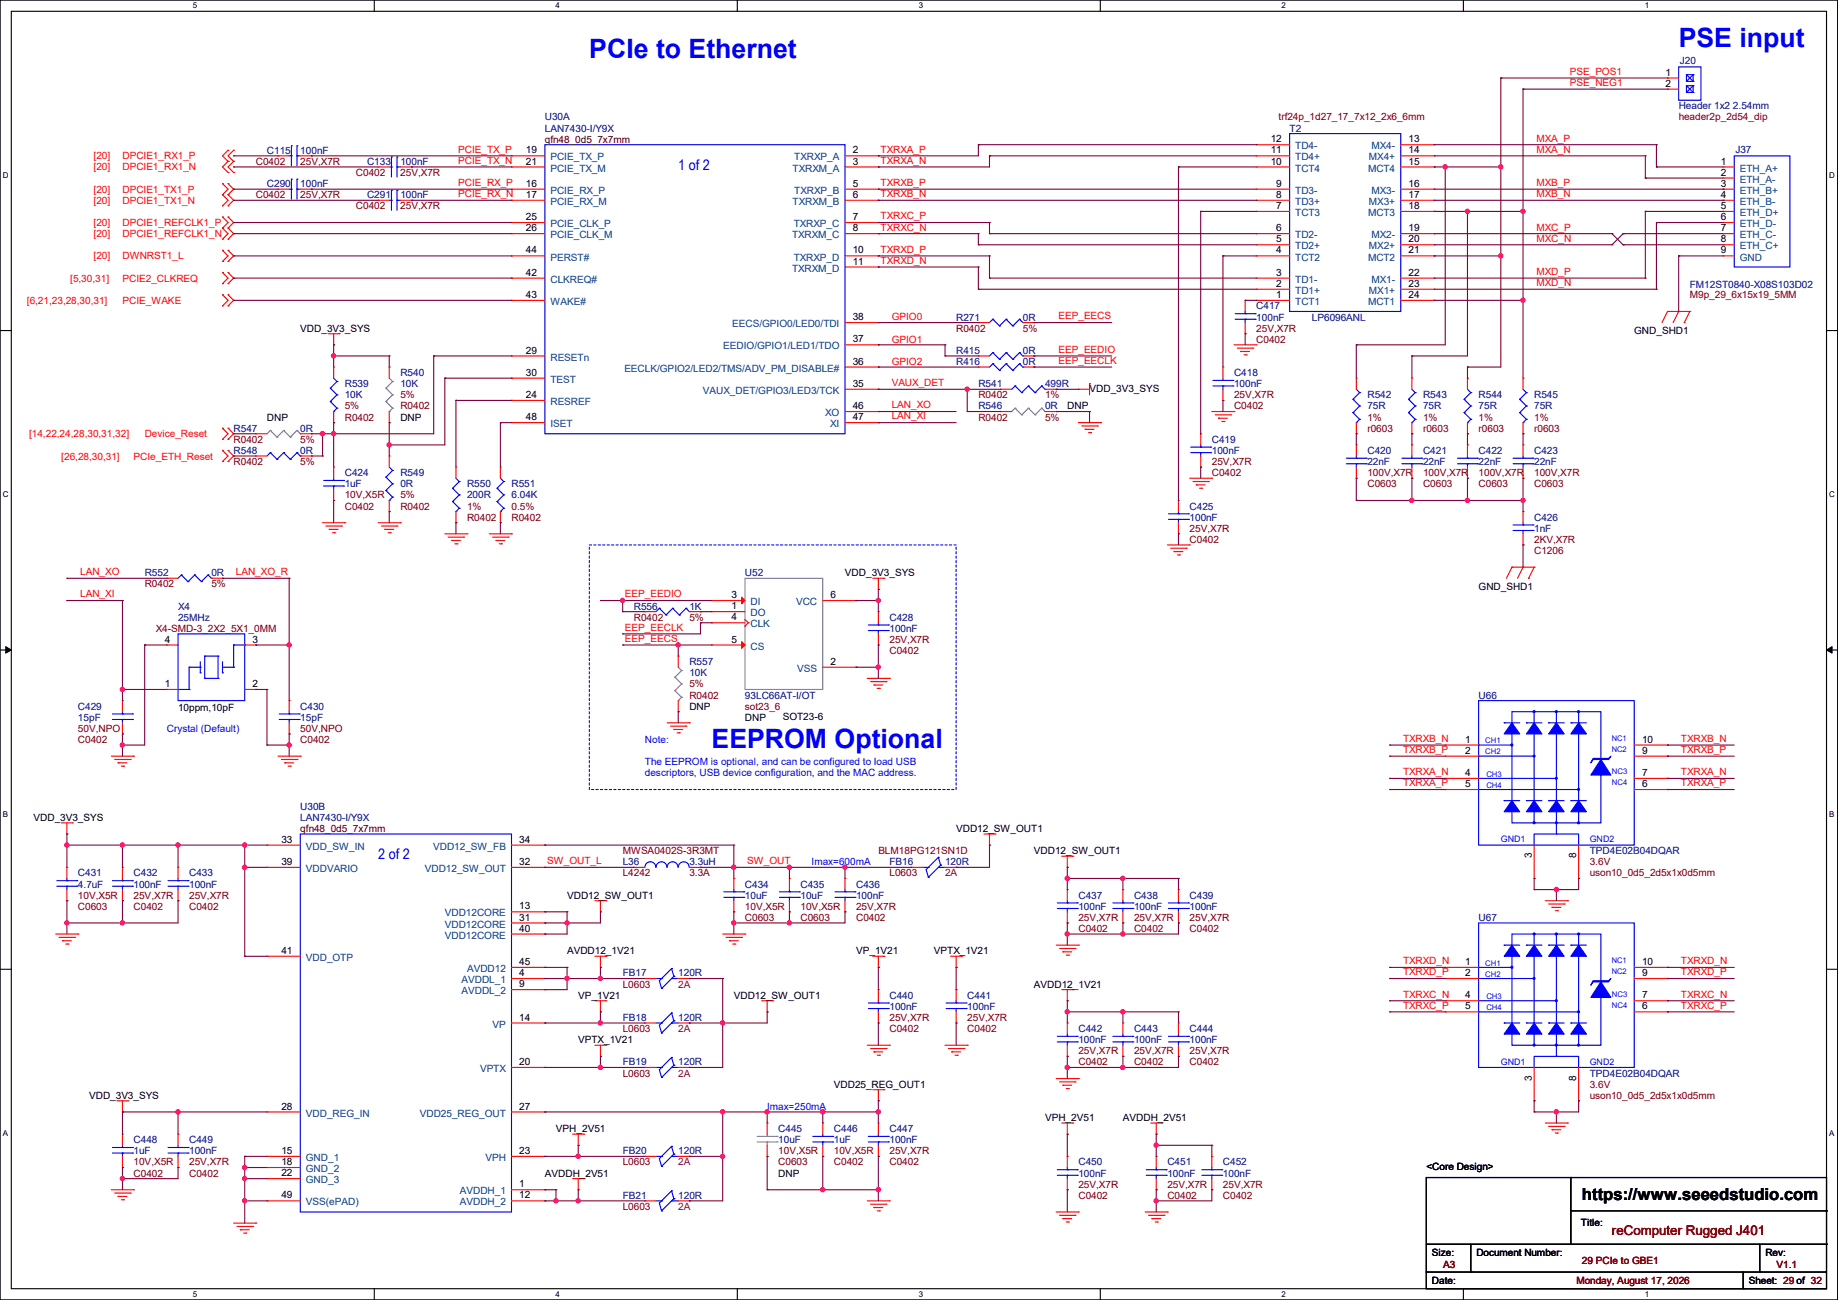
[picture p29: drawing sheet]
<svg xmlns="http://www.w3.org/2000/svg" width="420mm" height="297mm" viewBox="0 0 420 297" stroke-linecap="round" stroke-linejoin="round" font-family="sans-serif">
<defs><g id="words">
<g font-size="6.1" fill="#00f">
<text x="383.6" y="10.8">PSE input</text>
<text x="134.7" y="13.3">PCIe to Ethernet</text>
<text x="162.6" y="170.8">EEPROM Optional</text>
</g>
<text font-size="3.8" x="361.5" y="274.1">https://www.seeedstudio.com</text>
<g font-size="3.3" fill="#00f">
<text x="155" y="38.7">1 of 2</text>
<text x="86.4" y="196.2">2 of 2</text>
</g>
<text font-size="3" fill="#800000" x="368.3" y="282.2">reComputer Rugged J401</text>
<g font-size="2.3" fill="#f00">
<text x="358.7" y="17.1">PSE_POS1</text>
<text x="358.7" y="19.6">PSE_NEG1</text>
<text x="104.7" y="34.9">PCIE_TX_P</text>
<text x="201.2" y="34.9">TXRXA_P</text>
<text x="351.1" y="32.3">MXA_P</text>
<text x="351.1" y="34.9">MXA_N</text>
<text x="21.4" y="36.4">[20]</text>
<text x="21.4" y="38.9">[20]</text>
<text x="28" y="36.4">DPCIE1_RX1_P</text>
<text x="28" y="38.9">DPCIE1_RX1_N</text>
<text x="104.7" y="37.4">PCIE_TX_N</text>
<text x="201.2" y="37.4">TXRXA_N</text>
<text x="21.4" y="44">[20]</text>
<text x="21.4" y="46.6">[20]</text>
<text x="28" y="44">DPCIE1_TX1_P</text>
<text x="28" y="46.6">DPCIE1_TX1_N</text>
<text x="104.7" y="45">PCIE_RX_N</text>
<text x="104.7" y="42.5">PCIE_RX_P</text>
<text x="201.2" y="42.5">TXRXB_P</text>
<text x="201.2" y="45">TXRXB_N</text>
<text x="351.1" y="42.5">MXB_P</text>
<text x="351.1" y="45">MXB_N</text>
<text x="21.4" y="51.6">[20]</text>
<text x="28" y="51.6">DPCIE1_REFCLK1_P</text>
<text x="201.2" y="50.1">TXRXC_P</text>
<text x="201.2" y="52.7">TXRXC_N</text>
<text x="351.1" y="52.7">MXC_P</text>
<text x="21.4" y="54.2">[20]</text>
<text x="21.4" y="59.3">[20]</text>
<text x="28" y="54.2">DPCIE1_REFCLK1_N</text>
<text x="28" y="59.3">DWNRST1_L</text>
<text x="201.2" y="57.7">TXRXD_P</text>
<text x="351.1" y="55.2">MXC_N</text>
<text x="16" y="64.3">[5,30,31]</text>
<text x="28" y="64.3">PCIE2_CLKREQ</text>
<text x="201.2" y="60.3">TXRXD_N</text>
<text x="351.1" y="62.8">MXD_P</text>
<text x="351.1" y="65.4">MXD_N</text>
<text x="6.1" y="69.4">[6,21,23,28,30,31]</text>
<text x="28" y="69.4">PCIE_WAKE</text>
<text x="203.8" y="73.2">GPIO0</text>
<text x="241.9" y="73">EEP_EECS</text>
<text x="203.8" y="78.3">GPIO1</text>
<text x="203.8" y="83.4">GPIO2</text>
<text x="241.9" y="80.6">EEP_EEDIO</text>
<text x="241.9" y="83.1">EEP_EECLK</text>
<text x="203.8" y="88.2">VAUX_DET</text>
<text x="203.8" y="93.3">LAN_XO</text>
<text x="203.8" y="95.8">LAN_XI</text>
<text x="6.6" y="99.9">[14,22,24,28,30,31,32]</text>
<text x="33.1" y="99.9">Device_Reset</text>
<text x="14" y="105">[26,28,30,31]</text>
<text x="30.5" y="105">PCIe_ETH_Reset</text>
<text x="18.3" y="131.4">LAN_XO</text>
<text x="53.9" y="131.4">LAN_XO_R</text>
<text x="18.3" y="136.5">LAN_XI</text>
<text x="142.8" y="136.5">EEP_EEDIO</text>
<text x="142.8" y="144.1">EEP_EECLK</text>
<text x="142.8" y="146.6">EEP_EECS</text>
<text x="320.6" y="169.5">TXRXB_N</text>
<text x="320.6" y="172">TXRXB_P</text>
<text x="384.1" y="169.5">TXRXB_N</text>
<text x="384.1" y="172">TXRXB_P</text>
<text x="320.6" y="177.1">TXRXA_N</text>
<text x="320.6" y="179.7">TXRXA_P</text>
<text x="384.1" y="177.1">TXRXA_N</text>
<text x="384.1" y="179.7">TXRXA_P</text>
<text x="125" y="197.4">SW_OUT_L</text>
<text x="170.7" y="197.4">SW_OUT</text>
<text x="320.6" y="220.3">TXRXD_N</text>
<text x="384.1" y="220.3">TXRXD_N</text>
<text x="320.6" y="222.8">TXRXD_P</text>
<text x="320.6" y="227.9">TXRXC_N</text>
<text x="384.1" y="222.8">TXRXD_P</text>
<text x="384.1" y="227.9">TXRXC_N</text>
<text x="320.6" y="230.5">TXRXC_P</text>
<text x="384.1" y="230.5">TXRXC_P</text>
</g>
<g font-size="2.3">
<text x="380.5" y="17.3">1</text>
<text x="380.5" y="19.8">2</text>
<text x="120.2" y="35.1">19</text>
<text x="194.9" y="35.1">2</text>
<text x="290.4" y="35.1">11</text>
<text x="290.4" y="32.5">12</text>
<text x="321.9" y="35.1">14</text>
<text x="321.9" y="32.5">13</text>
<text x="120.2" y="37.6">21</text>
<text x="194.9" y="37.6">3</text>
<text x="290.4" y="37.6">10</text>
<text x="321.9" y="37.6">15</text>
<text x="393.2" y="40.1">2</text>
<text x="393.2" y="37.6">1</text>
<text x="120.2" y="42.7">16</text>
<text x="120.2" y="45.2">17</text>
<text x="194.9" y="42.7">5</text>
<text x="194.9" y="45.2">6</text>
<text x="291.6" y="47.8">7</text>
<text x="291.6" y="45.2">8</text>
<text x="291.6" y="42.7">9</text>
<text x="321.9" y="47.8">18</text>
<text x="321.9" y="45.2">17</text>
<text x="321.9" y="42.7">16</text>
<text x="393.2" y="42.7">3</text>
<text x="393.2" y="45.2">4</text>
<text x="393.2" y="47.8">5</text>
<text x="120.2" y="50.3">25</text>
<text x="120.2" y="52.8">26</text>
<text x="194.9" y="52.8">8</text>
<text x="194.9" y="50.3">7</text>
<text x="291.6" y="52.8">6</text>
<text x="321.9" y="52.8">19</text>
<text x="393.2" y="50.3">6</text>
<text x="393.2" y="52.8">7</text>
<text x="120.2" y="57.9">44</text>
<text x="194.9" y="57.9">10</text>
<text x="291.6" y="57.9">4</text>
<text x="291.6" y="55.4">5</text>
<text x="321.9" y="57.9">21</text>
<text x="321.9" y="55.4">20</text>
<text x="393.2" y="55.4">8</text>
<text x="393.2" y="57.9">9</text>
<text x="120.2" y="63">42</text>
<text x="194.9" y="60.5">11</text>
<text x="291.6" y="65.5">2</text>
<text x="291.6" y="63">3</text>
<text x="321.9" y="65.5">23</text>
<text x="321.9" y="63">22</text>
<text x="120.2" y="68.1">43</text>
<text x="291.6" y="68.1">1</text>
<text x="321.9" y="68.1">24</text>
<text x="68.6" y="75.8">VDD_3V3_SYS</text>
<text x="194.9" y="73.2">38</text>
<text x="373.4" y="76.3">GND_SHD1</text>
<text x="120.2" y="80.8">29</text>
<text x="194.9" y="78.2">37</text>
<text x="194.9" y="83.3">36</text>
<text x="120.2" y="85.9">30</text>
<text x="194.9" y="88.4">35</text>
<text x="249" y="89.5">VDD_3V3_SYS</text>
<text x="120.2" y="90.9">24</text>
<text x="194.9" y="93.5">46</text>
<text x="243.9" y="93.6">DNP</text>
<text x="61" y="96.1">DNP</text>
<text x="91.5" y="96.1">DNP</text>
<text x="120.2" y="96">48</text>
<text x="194.9" y="96">47</text>
<text x="193.1" y="131.7">VDD_3V3_SYS</text>
<text x="167.2" y="136.7">3</text>
<text x="189.8" y="136.7">6</text>
<text x="337.9" y="134.7">GND_SHD1</text>
<text x="167.2" y="141.7">4</text>
<text x="167.2" y="139.2">1</text>
<text x="37.6" y="146.8">4</text>
<text x="57.7" y="146.8">3</text>
<text x="167.2" y="146.8">5</text>
<text x="189.8" y="151.9">2</text>
<text x="37.6" y="157">1</text>
<text x="57.7" y="157">2</text>
<text x="40.7" y="162.4">10ppm,10pF</text>
<text x="157.5" y="162.1">DNP</text>
<text x="170.2" y="164.7">DNP</text>
<text x="178.9" y="164.4">SOT23-6</text>
<text x="334.8" y="169.7">1</text>
<text x="334.8" y="172.2">2</text>
<text x="375.2" y="172.2">9</text>
<text x="375.2" y="169.7">10</text>
<text x="334.8" y="177.3">4</text>
<text x="334.8" y="179.8">5</text>
<text x="375.2" y="179.8">6</text>
<text x="375.2" y="177.3">7</text>
<text x="7.7" y="187.5">VDD_3V3_SYS</text>
<text x="218.5" y="190.1">VDD12_SW_OUT1</text>
<text x="64.3" y="197.6">39</text>
<text x="64.3" y="192.5">33</text>
<text x="118.7" y="197.6">32</text>
<text x="118.7" y="192.5">34</text>
<text x="236.3" y="195.2">VDD12_SW_OUT1</text>
<text x="350" y="196.1" transform="rotate(-90 350 196.1)">3</text>
<text x="360.2" y="196.1" transform="rotate(-90 360.2 196.1)">8</text>
<text x="118.7" y="207.8">13</text>
<text x="129.6" y="205.3">VDD12_SW_OUT1</text>
<text x="118.7" y="210.3">31</text>
<text x="118.7" y="212.9">40</text>
<text x="64.3" y="217.9">41</text>
<text x="118.7" y="220.5">45</text>
<text x="129.6" y="218">AVDD12_1V21</text>
<text x="195.6" y="218">VP_1V21</text>
<text x="213.4" y="218">VPTX_1V21</text>
<text x="334.8" y="220.5">1</text>
<text x="375.2" y="220.5">10</text>
<text x="118.7" y="223">4</text>
<text x="118.7" y="225.5">9</text>
<text x="236.3" y="225.6">AVDD12_1V21</text>
<text x="334.8" y="223">2</text>
<text x="375.2" y="223">9</text>
<text x="118.7" y="233.2">14</text>
<text x="132.1" y="228.2">VP_1V21</text>
<text x="167.7" y="228.2">VDD12_SW_OUT1</text>
<text x="334.8" y="228.1">4</text>
<text x="334.8" y="230.6">5</text>
<text x="375.2" y="230.6">6</text>
<text x="375.2" y="228.1">7</text>
<text x="132.1" y="238.3">VPTX_1V21</text>
<text x="118.7" y="243.3">20</text>
<text x="20.4" y="251">VDD_3V3_SYS</text>
<text x="190.5" y="248.5">VDD25_REG_OUT1</text>
<text x="350" y="246.9" transform="rotate(-90 350 246.9)">3</text>
<text x="360.2" y="246.9" transform="rotate(-90 360.2 246.9)">8</text>
<text x="64.3" y="253.5">28</text>
<text x="118.7" y="253.5">27</text>
<text x="238.8" y="256.1">VPH_2V51</text>
<text x="256.6" y="256.1">AVDDH_2V51</text>
<text x="64.3" y="263.7">15</text>
<text x="118.7" y="263.7">23</text>
<text x="127" y="258.7">VPH_2V51</text>
<text x="64.3" y="268.7">22</text>
<text x="64.3" y="266.2">18</text>
<text x="124.5" y="268.8">AVDDH_2V51</text>
<text x="177.8" y="268.8">DNP</text>
<text x="325.9" y="267.3">&lt;Core Design&gt;</text>
<text x="64.3" y="273.8">49</text>
<text x="118.7" y="271.3">1</text>
<text x="118.7" y="273.8">12</text>
<text x="361.2" y="280">Title:</text>
<text x="327.2" y="286.8">Size:</text>
<text x="337.3" y="286.8">Document Number:</text>
<text x="403.4" y="286.8">Rev:</text>
<text x="327.2" y="293.5">Date:</text>
<text x="399.6" y="293.5">Sheet: 29 of 32</text>
</g>
<g font-size="2.3" fill="#000080">
<text x="383.8" y="14.6">J20</text>
<text x="124.5" y="27.5">U30A</text>
<text x="383.6" y="25">Header 1x2 2.54mm</text>
<text x="61" y="35.1">C115</text>
<text x="68.6" y="35.1">100nF</text>
<text x="124.5" y="30.1">LAN7430-I/Y9X</text>
<text x="294.7" y="30.1">T2</text>
<text x="396.5" y="34.9">J37</text>
<text x="83.9" y="37.7">C133</text>
<text x="91.5" y="37.7">100nF</text>
<text x="61" y="42.8">C290</text>
<text x="68.6" y="42.8">100nF</text>
<text x="83.9" y="45.3">C291</text>
<text x="91.5" y="45.3">100nF</text>
<text x="386.1" y="65.9">FM12ST0840-X08S103D02</text>
<text x="287.1" y="70.7">C417</text>
<text x="218.5" y="73.2">R271</text>
<text x="233.7" y="73.2">0R</text>
<text x="287.1" y="73.2">100nF</text>
<text x="299.8" y="73.2">LP6096ANL</text>
<text x="218.5" y="83.4">R416</text>
<text x="218.5" y="80.9">R415</text>
<text x="233.7" y="83.4">0R</text>
<text x="233.7" y="80.9">0R</text>
<text x="78.8" y="88.5">R539</text>
<text x="91.5" y="85.9">R540</text>
<text x="91.5" y="88.5">10K</text>
<text x="223.6" y="88.5">R541</text>
<text x="238.8" y="88.5">499R</text>
<text x="282" y="85.9">C418</text>
<text x="282" y="88.5">100nF</text>
<text x="78.8" y="91">10K</text>
<text x="223.6" y="93.6">R546</text>
<text x="238.8" y="93.6">0R</text>
<text x="312.5" y="91">R542</text>
<text x="312.5" y="93.6">75R</text>
<text x="325.2" y="91">R543</text>
<text x="325.2" y="93.6">75R</text>
<text x="337.9" y="91">R544</text>
<text x="337.9" y="93.6">75R</text>
<text x="350.6" y="91">R545</text>
<text x="350.6" y="93.6">75R</text>
<text x="53.4" y="98.6">R547</text>
<text x="68.6" y="98.6">0R</text>
<text x="276.9" y="101.2">C419</text>
<text x="53.4" y="103.7">R548</text>
<text x="68.6" y="103.7">0R</text>
<text x="276.9" y="103.7">100nF</text>
<text x="312.5" y="103.7">C420</text>
<text x="312.5" y="106.3">22nF</text>
<text x="325.2" y="103.7">C421</text>
<text x="325.2" y="106.3">22nF</text>
<text x="337.9" y="103.7">C422</text>
<text x="337.9" y="106.3">22nF</text>
<text x="350.6" y="103.7">C423</text>
<text x="350.6" y="106.3">22nF</text>
<text x="78.8" y="108.8">C424</text>
<text x="78.8" y="111.3">1uF</text>
<text x="91.5" y="108.8">R549</text>
<text x="91.5" y="111.3">0R</text>
<text x="106.7" y="111.3">R550</text>
<text x="106.7" y="113.9">200R</text>
<text x="116.9" y="111.3">R551</text>
<text x="116.9" y="113.9">6.04K</text>
<text x="271.8" y="116.4">C425</text>
<text x="271.8" y="119">100nF</text>
<text x="350.6" y="119">C426</text>
<text x="350.6" y="121.5">1nF</text>
<text x="33.1" y="131.7">R552</text>
<text x="48.3" y="131.7">0R</text>
<text x="170.2" y="131.7">U52</text>
<text x="40.7" y="139.3">X4</text>
<text x="40.7" y="141.8">25MHz</text>
<text x="144.8" y="139.3">R556</text>
<text x="157.5" y="139.3">1K</text>
<text x="203.2" y="141.8">C428</text>
<text x="203.2" y="144.4">100nF</text>
<text x="157.5" y="152">R557</text>
<text x="157.5" y="154.5">10K</text>
<text x="170.2" y="159.6">93LC66AT-I/OT</text>
<text x="337.9" y="159.6">U66</text>
<text x="17.8" y="162.1">C429</text>
<text x="17.8" y="164.7">15pF</text>
<text x="68.6" y="162.1">C430</text>
<text x="68.6" y="164.7">15pF</text>
<text x="68.6" y="185">U30B</text>
<text x="68.6" y="187.5">LAN7430-I/Y9X</text>
<text x="142.3" y="197.7">L36</text>
<text x="157.5" y="197.7">3.3uH</text>
<text x="203.2" y="197.7">FB16</text>
<text x="216" y="197.7">120R</text>
<text x="363.3" y="195.2">TPD4E02B04DQAR</text>
<text x="17.8" y="200.2">C431</text>
<text x="17.8" y="202.8">4.7uF</text>
<text x="30.5" y="200.2">C432</text>
<text x="30.5" y="202.8">100nF</text>
<text x="43.2" y="200.2">C433</text>
<text x="43.2" y="202.8">100nF</text>
<text x="170.2" y="202.8">C434</text>
<text x="182.9" y="202.8">C435</text>
<text x="195.6" y="202.8">C436</text>
<text x="170.2" y="205.3">10uF</text>
<text x="182.9" y="205.3">10uF</text>
<text x="195.6" y="205.3">100nF</text>
<text x="246.4" y="205.3">C437</text>
<text x="246.4" y="207.9">100nF</text>
<text x="259.1" y="205.3">C438</text>
<text x="259.1" y="207.9">100nF</text>
<text x="271.8" y="205.3">C439</text>
<text x="271.8" y="207.9">100nF</text>
<text x="337.9" y="210.4">U67</text>
<text x="142.3" y="223.1">FB17</text>
<text x="155" y="223.1">120R</text>
<text x="142.3" y="233.3">FB18</text>
<text x="155" y="233.3">120R</text>
<text x="203.2" y="228.2">C440</text>
<text x="203.2" y="230.7">100nF</text>
<text x="221" y="228.2">C441</text>
<text x="221" y="230.7">100nF</text>
<text x="246.4" y="235.8">C442</text>
<text x="246.4" y="238.3">100nF</text>
<text x="259.1" y="235.8">C443</text>
<text x="259.1" y="238.3">100nF</text>
<text x="271.8" y="235.8">C444</text>
<text x="271.8" y="238.3">100nF</text>
<text x="142.3" y="243.4">FB19</text>
<text x="155" y="243.4">120R</text>
<text x="363.3" y="246">TPD4E02B04DQAR</text>
<text x="30.5" y="261.2">C448</text>
<text x="30.5" y="263.7">1uF</text>
<text x="43.2" y="261.2">C449</text>
<text x="43.2" y="263.7">100nF</text>
<text x="142.3" y="263.7">FB20</text>
<text x="155" y="263.7">120R</text>
<text x="177.8" y="258.7">C445</text>
<text x="177.8" y="261.2">10uF</text>
<text x="190.5" y="258.7">C446</text>
<text x="190.5" y="261.2">1uF</text>
<text x="203.2" y="258.7">C447</text>
<text x="203.2" y="261.2">100nF</text>
<text x="246.4" y="266.3">C450</text>
<text x="246.4" y="268.8">100nF</text>
<text x="266.7" y="266.3">C451</text>
<text x="266.7" y="268.8">100nF</text>
<text x="279.4" y="266.3">C452</text>
<text x="279.4" y="268.8">100nF</text>
<text x="142.3" y="273.9">FB21</text>
<text x="155" y="273.9">120R</text>
</g>
<g font-size="2.3" fill="#800000">
<text x="292.1" y="27.5">trf24p_1d27_17_7x12_2x6_6mm</text>
<text x="383.6" y="27.5">header2p_2d54_dip</text>
<text x="58.5" y="37.7">C0402</text>
<text x="68.6" y="37.7">25V,X7R</text>
<text x="81.3" y="40.2">C0402</text>
<text x="91.5" y="40.2">25V,X7R</text>
<text x="58.5" y="45.3">C0402</text>
<text x="68.6" y="45.3">25V,X7R</text>
<text x="81.3" y="47.8">C0402</text>
<text x="91.5" y="47.8">25V,X7R</text>
<text x="386.1" y="68.2">M9p_29_6x15x19_5MM</text>
<text x="218.5" y="75.8">R0402</text>
<text x="233.7" y="75.8">5%</text>
<text x="287.1" y="75.8">25V,X7R</text>
<text x="287.1" y="78.3">C0402</text>
<text x="78.8" y="93.6">5%</text>
<text x="91.5" y="91">5%</text>
<text x="91.5" y="93.6">R0402</text>
<text x="223.6" y="91">R0402</text>
<text x="238.8" y="91">1%</text>
<text x="282" y="93.6">C0402</text>
<text x="282" y="91">25V,X7R</text>
<text x="53.4" y="101.2">R0402</text>
<text x="68.6" y="101.2">5%</text>
<text x="78.8" y="96.1">R0402</text>
<text x="223.6" y="96.1">R0402</text>
<text x="238.8" y="96.1">5%</text>
<text x="312.5" y="96.1">1%</text>
<text x="312.5" y="98.6">r0603</text>
<text x="325.2" y="96.1">1%</text>
<text x="325.2" y="98.6">r0603</text>
<text x="337.9" y="96.1">1%</text>
<text x="337.9" y="98.6">r0603</text>
<text x="350.6" y="96.1">1%</text>
<text x="350.6" y="98.6">r0603</text>
<text x="53.4" y="106.3">R0402</text>
<text x="68.6" y="106.3">5%</text>
<text x="276.9" y="106.3">25V,X7R</text>
<text x="78.8" y="113.9">10V,X5R</text>
<text x="91.5" y="113.9">5%</text>
<text x="276.9" y="108.8">C0402</text>
<text x="312.5" y="111.3">C0603</text>
<text x="312.5" y="108.8">100V,X7R</text>
<text x="325.2" y="111.3">C0603</text>
<text x="325.2" y="108.8">100V,X7R</text>
<text x="337.9" y="111.3">C0603</text>
<text x="337.9" y="108.8">100V,X7R</text>
<text x="350.6" y="111.3">C0603</text>
<text x="350.6" y="108.8">100V,X7R</text>
<text x="78.8" y="116.4">C0402</text>
<text x="91.5" y="116.4">R0402</text>
<text x="106.7" y="116.4">1%</text>
<text x="106.7" y="119">R0402</text>
<text x="116.9" y="116.4">0.5%</text>
<text x="116.9" y="119">R0402</text>
<text x="271.8" y="124">C0402</text>
<text x="271.8" y="121.5">25V,X7R</text>
<text x="350.6" y="124">2KV,X7R</text>
<text x="350.6" y="126.6">C1206</text>
<text x="33.1" y="134.2">R0402</text>
<text x="48.3" y="134.2">5%</text>
<text x="144.8" y="141.8">R0402</text>
<text x="157.5" y="141.8">5%</text>
<text x="35.6" y="144.4">X4-SMD-3_2X2_5X1_0MM</text>
<text x="203.2" y="149.4">C0402</text>
<text x="203.2" y="146.9">25V,X7R</text>
<text x="157.5" y="157.1">5%</text>
<text x="157.5" y="159.6">R0402</text>
<text x="17.8" y="167.2">50V,NPO</text>
<text x="68.6" y="167.2">50V,NPO</text>
<text x="170.2" y="162.1">sot23_6</text>
<text x="17.8" y="169.8">C0402</text>
<text x="68.6" y="169.8">C0402</text>
<text x="142.3" y="195.2">MWSA0402S-3R3MT</text>
<text x="200.7" y="195.2">BLM18PG121SN1D</text>
<text x="363.3" y="197.7">3.6V</text>
<text x="142.3" y="200.2">L4242</text>
<text x="157.5" y="200.2">3.3A</text>
<text x="203.2" y="200.2">L0603</text>
<text x="363.3" y="200.2">uson10_0d5_2d5x1x0d5mm</text>
<text x="17.8" y="207.9">C0603</text>
<text x="17.8" y="205.3">10V,X5R</text>
<text x="30.5" y="207.9">C0402</text>
<text x="30.5" y="205.3">25V,X7R</text>
<text x="43.2" y="207.9">C0402</text>
<text x="43.2" y="205.3">25V,X7R</text>
<text x="170.2" y="207.9">10V,X5R</text>
<text x="182.9" y="207.9">10V,X5R</text>
<text x="195.6" y="207.9">25V,X7R</text>
<text x="170.2" y="210.4">C0603</text>
<text x="182.9" y="210.4">C0603</text>
<text x="195.6" y="210.4">C0402</text>
<text x="246.4" y="212.9">C0402</text>
<text x="246.4" y="210.4">25V,X7R</text>
<text x="259.1" y="212.9">C0402</text>
<text x="259.1" y="210.4">25V,X7R</text>
<text x="271.8" y="212.9">C0402</text>
<text x="271.8" y="210.4">25V,X7R</text>
<text x="142.3" y="225.6">L0603</text>
<text x="203.2" y="233.3">25V,X7R</text>
<text x="221" y="233.3">25V,X7R</text>
<text x="142.3" y="235.8">L0603</text>
<text x="203.2" y="235.8">C0402</text>
<text x="221" y="235.8">C0402</text>
<text x="142.3" y="246">L0603</text>
<text x="246.4" y="243.4">C0402</text>
<text x="246.4" y="240.9">25V,X7R</text>
<text x="259.1" y="243.4">C0402</text>
<text x="259.1" y="240.9">25V,X7R</text>
<text x="271.8" y="243.4">C0402</text>
<text x="271.8" y="240.9">25V,X7R</text>
<text x="363.3" y="251">uson10_0d5_2d5x1x0d5mm</text>
<text x="363.3" y="248.5">3.6V</text>
<text x="177.8" y="263.7">10V,X5R</text>
<text x="190.5" y="263.7">10V,X5R</text>
<text x="203.2" y="263.7">25V,X7R</text>
<text x="30.5" y="268.8">C0402</text>
<text x="30.5" y="266.3">10V,X5R</text>
<text x="43.2" y="268.8">C0402</text>
<text x="43.2" y="266.3">25V,X7R</text>
<text x="142.3" y="266.3">L0603</text>
<text x="177.8" y="266.3">C0603</text>
<text x="190.5" y="266.3">C0402</text>
<text x="203.2" y="266.3">C0402</text>
<text x="246.4" y="273.9">C0402</text>
<text x="246.4" y="271.4">25V,X7R</text>
<text x="266.7" y="273.9">C0402</text>
<text x="266.7" y="271.4">25V,X7R</text>
<text x="279.4" y="273.9">C0402</text>
<text x="279.4" y="271.4">25V,X7R</text>
<text x="142.3" y="276.4">L0603</text>
<text x="329.7" y="289.6">A3</text>
<text x="360.2" y="293.5">Monday, August 17, 2026</text>
<text x="361.5" y="288.9">29 PCIe to GBE1</text>
<text x="405.9" y="289.6">V1.1</text>
</g>
<g font-size="2.3" fill="#400000">
<text x="124.5" y="32.6">qfn48_0d5_7x7mm</text>
<text x="68.6" y="190.1">qfn48_0d5_7x7mm</text>
</g>
<g font-size="2.3" fill="#004080">
<text x="296" y="34.1">TD4-</text>
<text x="313.4" y="34.1">MX4-</text>
<text x="125.8" y="36.7">PCIE_TX_P</text>
<text x="125.8" y="39.2">PCIE_TX_M</text>
<text x="181.1" y="39.2">TXRXM_A</text>
<text x="181.5" y="36.7">TXRXP_A</text>
<text x="296" y="39.2">TCT4</text>
<text x="296" y="36.7">TD4+</text>
<text x="312.6" y="39.2">MCT4</text>
<text x="312.8" y="36.7">MX4+</text>
<text x="397.6" y="41.7">ETH_A-</text>
<text x="397.6" y="39.2">ETH_A+</text>
<text x="125.8" y="44.3">PCIE_RX_P</text>
<text x="125.8" y="46.8">PCIE_RX_M</text>
<text x="181.1" y="46.8">TXRXM_B</text>
<text x="181.5" y="44.3">TXRXP_B</text>
<text x="296" y="46.8">TD3+</text>
<text x="296" y="44.3">TD3-</text>
<text x="312.8" y="46.8">MX3+</text>
<text x="313.4" y="44.3">MX3-</text>
<text x="397.6" y="44.3">ETH_B+</text>
<text x="397.6" y="46.8">ETH_B-</text>
<text x="125.8" y="51.9">PCIE_CLK_P</text>
<text x="181.4" y="51.9">TXRXP_C</text>
<text x="296" y="49.4">TCT3</text>
<text x="312.6" y="49.4">MCT3</text>
<text x="397.6" y="49.4">ETH_D+</text>
<text x="397.6" y="51.9">ETH_D-</text>
<text x="125.8" y="59.5">PERST#</text>
<text x="125.8" y="54.4">PCIE_CLK_M</text>
<text x="181" y="54.4">TXRXM_C</text>
<text x="181.4" y="59.5">TXRXP_D</text>
<text x="296" y="59.5">TCT2</text>
<text x="296" y="57">TD2+</text>
<text x="296" y="54.4">TD2-</text>
<text x="312.6" y="59.5">MCT2</text>
<text x="312.8" y="57">MX2+</text>
<text x="313.4" y="54.4">MX2-</text>
<text x="397.6" y="54.4">ETH_C-</text>
<text x="397.6" y="57">ETH_C+</text>
<text x="397.6" y="59.5">GND</text>
<text x="125.8" y="64.6">CLKREQ#</text>
<text x="181" y="62.1">TXRXM_D</text>
<text x="296" y="64.6">TD1-</text>
<text x="313.4" y="64.6">MX1-</text>
<text x="125.8" y="69.7">WAKE#</text>
<text x="296" y="69.7">TCT1</text>
<text x="296" y="67.1">TD1+</text>
<text x="312.6" y="69.7">MCT1</text>
<text x="312.8" y="67.1">MX1+</text>
<text x="167.3" y="74.8">EECS/GPIO0/LED0/TDI</text>
<text x="125.8" y="82.4">RESETn</text>
<text x="165.3" y="79.8">EEDIO/GPIO1/LED1/TDO</text>
<text x="125.8" y="87.5">TEST</text>
<text x="142.7" y="84.9">EECLK/GPIO2/LED2/TMS/ADV_PM_DISABLE#</text>
<text x="125.8" y="92.5">RESREF</text>
<text x="160.6" y="90">VAUX_DET/GPIO3/LED3/TCK</text>
<text x="188.6" y="95.1">XO</text>
<text x="125.8" y="97.6">ISET</text>
<text x="189.7" y="97.6">XI</text>
<text x="171.5" y="143.3">CLK</text>
<text x="171.5" y="138.3">DI</text>
<text x="171.5" y="140.8">DO</text>
<text x="181.9" y="138.3">VCC</text>
<text x="171.5" y="148.4">CS</text>
<text x="182.2" y="153.5">VSS</text>
<text x="69.9" y="194.1">VDD_SW_IN</text>
<text x="99" y="194.1">VDD12_SW_FB</text>
<text x="69.9" y="199.2">VDDVARIO</text>
<text x="97.1" y="199.2">VDD12_SW_OUT</text>
<text x="101.6" y="209.4">VDD12CORE</text>
<text x="101.6" y="211.9">VDD12CORE</text>
<text x="101.6" y="214.5">VDD12CORE</text>
<text x="69.9" y="219.5">VDD_OTP</text>
<text x="105.5" y="224.6">AVDDL_1</text>
<text x="105.5" y="227.2">AVDDL_2</text>
<text x="106.7" y="222.1">AVDD12</text>
<text x="112.6" y="234.8">VP</text>
<text x="109.7" y="244.9">VPTX</text>
<text x="69.9" y="255.1">VDD_REG_IN</text>
<text x="95.9" y="255.1">VDD25_REG_OUT</text>
<text x="69.9" y="267.8">GND_2</text>
<text x="69.9" y="265.3">GND_1</text>
<text x="110.9" y="265.3">VPH</text>
<text x="69.9" y="275.4">VSS(ePAD)</text>
<text x="69.9" y="270.3">GND_3</text>
<text x="105.1" y="272.9">AVDDH_1</text>
<text x="105.1" y="275.4">AVDDH_2</text>
</g>
<g font-size="2.3" fill="#00f">
<text x="38.1" y="167.2">Crystal (Default)</text>
<text x="147.4" y="169.8">Note:</text>
<text x="147.4" y="174.8">The EEPROM is optional, and can be configured to load USB</text>
<text x="147.4" y="177.2">descriptors, USB device configuration, and the MAC address.</text>
<text x="185.5" y="197.7">Imax=600mA</text>
<text x="175.3" y="253.6">Imax=250mA</text>
</g>
<g font-size="2.3" fill="#800040">
<text x="215.9" y="200.2">2A</text>
<text x="155" y="225.6">2A</text>
<text x="155" y="235.8">2A</text>
<text x="155" y="246">2A</text>
<text x="155" y="266.3">2A</text>
<text x="155" y="276.4">2A</text>
</g>
<g font-size="2" fill="#00f">
<text x="342.9" y="192.4">GND1</text>
<text x="363.3" y="192.4">GND2</text>
<text x="342.9" y="243.2">GND1</text>
<text x="363.3" y="243.2">GND2</text>
</g>
<g font-size="1.8">
<text x="44" y="1.9">5</text>
<text x="127" y="1.9">4</text>
<text x="209.9" y="1.9">3</text>
<text x="292.9" y="1.9">2</text>
<text x="375.8" y="1.9">1</text>
<text x=".7" y="40.6">D</text>
<text x="418" y="40.6">D</text>
<text x=".7" y="113.6">C</text>
<text x="418" y="113.6">C</text>
<text x=".7" y="186.6">B</text>
<text x="418" y="186.6">B</text>
<text x=".7" y="259.5">A</text>
<text x="418" y="259.5">A</text>
<text x="44" y="296.3">5</text>
<text x="127" y="296.3">4</text>
<text x="209.9" y="296.3">3</text>
<text x="292.9" y="296.3">2</text>
<text x="375.8" y="296.3">1</text>
</g>
<g font-size="1.8" fill="#00f">
<text x="339.4" y="169.8">CH1</text>
<text x="339.4" y="172.3">CH2</text>
<text x="368.3" y="169.3">NC1</text>
<text x="368.3" y="171.8">NC2</text>
<text x="339.6" y="180">CH4</text>
<text x="339.6" y="177.4">CH3</text>
<text x="368.3" y="176.9">NC3</text>
<text x="368.3" y="179.5">NC4</text>
<text x="339.4" y="220.6">CH1</text>
<text x="368.3" y="220.1">NC1</text>
<text x="339.4" y="223.1">CH2</text>
<text x="368.3" y="222.6">NC2</text>
<text x="368.3" y="227.7">NC3</text>
<text x="339.6" y="230.8">CH4</text>
<text x="339.6" y="228.2">CH3</text>
<text x="368.3" y="230.3">NC4</text>
</g>
</g></defs>
<path d="M0 0h419.9v297h-419.9zM2.6 2.6h414.8v291.8h-414.8z" fill="none" stroke="#000" stroke-width=".25"/>
<g fill="#fff">
<path d="M44 .3h1v2h-1z"/>
<path d="M44 294.7h1v2h-1z"/>
</g>
<path d="M85.5 0v2.6M85.5 294.4v2.6" fill="none" stroke="#000" stroke-width=".25"/>
<g fill="#fff">
<path d="M127 .3h.9v2h-.9z"/>
<path d="M127 294.7h.9v2h-.9z"/>
</g>
<path d="M168.5 0v2.6M168.5 294.4v2.6" fill="none" stroke="#000" stroke-width=".25"/>
<g fill="#fff">
<path d="M209.9 .3h1v2h-1z"/>
<path d="M209.9 294.7h1v2h-1z"/>
</g>
<path d="M251.4 0v2.6M251.4 294.4v2.6" fill="none" stroke="#000" stroke-width=".25"/>
<g fill="#fff">
<path d="M292.9 .3h.9v2h-.9z"/>
<path d="M292.9 294.7h.9v2h-.9z"/>
</g>
<path d="M334.4 0v2.6M334.4 294.4v2.6" fill="none" stroke="#000" stroke-width=".25"/>
<g fill="#fff">
<path d="M375.8 .3h1v2h-1z"/>
<path d="M375.8 294.7h1v2h-1z"/>
<path d="M.7 39h1.2v2h-1.2z"/>
<path d="M418 39h1.3v2h-1.3z"/>
<path d="M.7 112h1.2v2h-1.2z"/>
<path d="M418 112h1.3v2h-1.3z"/>
</g>
<path d="M0 75.5h2.6M417.4 75.5h2.5" fill="none" stroke="#000" stroke-width=".25"/>
<g fill="#fff">
<path d="M.7 185h1.2v1.9h-1.2z"/>
<path d="M418 185h1.2v1.9h-1.2z"/>
</g>
<path d="M0 148.5h2.6M417.4 148.5h2.5" fill="none" stroke="#000" stroke-width=".25"/>
<path d="M1.3 147.7l1.3 .8-1.3 .7zM417.4 148.5l1.2-.8v1.5z" fill="#000" stroke="#000" stroke-width=".23"/>
<g fill="#fff">
<path d="M.7 257.9h1.2v2h-1.2z"/>
<path d="M418 257.9h1.2v2h-1.2z"/>
</g>
<g fill="none" stroke="#000" stroke-width=".25">
<path d="M0 221.4h2.6M417.4 221.4h2.5M325.9 269h91.5v25.4h-91.5zM358.9 269h.1M358.9 269v15.3M358.9 276.6h58.5M417.4 276.6h.1M325.9 290.6h.1M325.9 290.6h91.5M325.9 284.3h91.5M336.1 290.6h.1M336.1 284.3v6.3"/>
<path d="M398.3 294.4h.1M398.3 290.6v3.8M402.1 290.6h.1M402.1 284.3v6.3M417.4 284.3h.1"/>
</g>
<path d="M134.7 124.5h83.8v55.9h-83.8z" fill="none" stroke="#00f" stroke-width=".25" stroke-dasharray=".5 .5"/>
<g fill="none" stroke="#f00" stroke-width=".25">
<path d="M381 17.8h.1M381 17.8h2.6M52.1 34.3h.1M52.1 36.9h.1M52.1 39.4h.1M52.1 34.3l-1.3 1.3 1.3 1.3M52.1 36.9l-1.3 1.2 1.3 1.3M53.4 34.3h.1M53.4 36.9h.1M53.4 39.4h.1M53.4 34.3l-1.3 1.3 1.3 1.3M53.4 36.9l-1.3 1.2 1.3 1.3"/>
<path d="M63.5 35.6h.1M63.5 35.6h2.6M68.6 35.6h2.6M71.2 35.6h.1M86.4 38.1h.1M86.4 38.1h2.5M91.5 38.1h2.5M94 38.1h.1M116.9 35.6h.1M116.9 38.1h.1M116.9 35.6h7.6M116.9 38.1h7.6"/>
<path d="M193.1 35.6h7.6M193.1 38.1h7.6M200.7 35.6h.1M200.7 38.1h.1M287.1 38.1h.1M287.1 35.6h.1M287.1 33.1h.1M287.1 35.6h7.6M287.1 38.1h7.6M287.1 33.1h7.6M320.1 35.6h7.6M320.1 38.1h7.6"/>
<path d="M320.1 33.1h7.6M327.7 38.1h.1M327.7 35.6h.1M327.7 33.1h.1M381 20.4h.1M381 20.4h2.6M393.7 38.1h.1M393.7 38.1h2.6M50.8 52.1h.1M50.8 49.6h.1M50.8 54.7h.1M50.8 44.5h.1"/>
<path d="M50.8 42h.1M50.8 47h.1M50.8 59.7h.1M50.8 57.2h.1M50.8 49.6l1.3 1.2-1.3 1.3M50.8 52.1l1.3 1.3-1.3 1.3M50.8 42l1.3 1.2-1.3 1.3M50.8 44.5l1.3 1.3-1.3 1.2M50.8 57.2l1.3 1.3-1.3 1.2M52.1 49.6h.1M52.1 52.1h.1M52.1 54.7h.1"/>
<path d="M52.1 42h.1M52.1 44.5h.1M52.1 47h.1M52.1 57.2h.1M52.1 59.7h.1M52.1 49.6l1.3 1.2-1.3 1.3M52.1 52.1l1.3 1.3-1.3 1.3M52.1 42l1.3 1.2-1.3 1.3M52.1 44.5l1.3 1.3-1.3 1.2M52.1 57.2l1.3 1.3-1.3 1.2M63.5 43.2h.1M63.5 43.2h2.6"/>
<path d="M68.6 43.2h2.6M71.2 43.2h.1M86.4 45.8h.1M86.4 45.8h2.5M91.5 45.8h2.5M94 45.8h.1M116.9 58.5h.1M116.9 50.8h.1M116.9 53.4h.1M116.9 43.2h.1M116.9 45.8h.1M116.9 43.2h7.6"/>
<path d="M116.9 58.5h7.6M116.9 50.8h7.6M116.9 53.4h7.6M116.9 45.8h7.6M193.1 43.2h7.6M193.1 58.5h7.6M193.1 50.8h7.6M193.1 53.4h7.6M193.1 45.8h7.6M200.7 58.5h.1M200.7 53.4h.1M200.7 43.2h.1"/>
<path d="M200.7 45.8h.1M200.7 50.8h.1M287.1 58.5h.1M287.1 55.9h.1M287.1 53.4h.1M287.1 48.3h.1M287.1 45.8h.1M287.1 43.2h.1M287.1 43.2h7.6M287.1 58.5h7.6M287.1 53.4h7.6M287.1 45.8h7.6"/>
<path d="M287.1 48.3h7.6M287.1 55.9h7.6M320.1 43.2h7.6M320.1 58.5h7.6M320.1 53.4h7.6M320.1 45.8h7.6M320.1 48.3h7.6M320.1 55.9h7.6M327.7 58.5h.1M327.7 55.9h.1M327.7 53.4h.1M327.7 48.3h.1"/>
<path d="M327.7 45.8h.1M327.7 43.2h.1M393.7 40.7h.1M393.7 43.2h.1M393.7 45.8h.1M393.7 48.3h.1M393.7 50.8h.1M393.7 53.4h.1M393.7 55.9h.1M393.7 58.5h.1M393.7 43.2h2.6M393.7 58.5h2.6"/>
<path d="M393.7 50.8h2.6M393.7 53.4h2.6M393.7 45.8h2.6M393.7 40.7h2.6M393.7 48.3h2.6M393.7 55.9h2.6M50.8 64.8h.1M50.8 62.3h.1M50.8 69.9h.1M50.8 67.4h.1M50.8 62.3l1.3 1.2-1.3 1.3M50.8 67.4l1.3 1.2-1.3 1.3"/>
<path d="M52.1 62.3h.1M52.1 64.8h.1M52.1 67.4h.1M52.1 69.9h.1M52.1 62.3l1.3 1.2-1.3 1.3M52.1 67.4l1.3 1.2-1.3 1.3M75 76.2h2.5M76.2 78.8h.1M76.2 76.2v2.6M77.5 76.2h.1M116.9 63.5h.1M116.9 68.6h.1"/>
<path d="M116.9 63.5h7.6M116.9 68.6h7.6M193.1 78.8h7.6M193.1 61h7.6M193.1 73.7h7.6M200.7 61h.1M200.7 78.8h.1M200.7 73.7h.1M223.6 73.7h.1M223.6 73.7h2.5M233.7 73.7h2.6M236.3 73.7h.1"/>
<path d="M282 78.8h5.1M282.7 79.5h3.6M284.5 68.6h.1M284.5 76.2h.1M284.5 68.6v2.6M284.5 73.7v2.5M286.3 79.5h.1M287.1 78.8h.1M287.1 68.6h.1M287.1 66.1h.1M287.1 63.5h.1M287.1 63.5h7.6"/>
<path d="M287.1 68.6h7.6M287.1 66.1h7.6M320.1 63.5h7.6M320.1 68.6h7.6M320.1 66.1h7.6M327.7 68.6h.1M327.7 66.1h.1M327.7 63.5h.1M381 71.2h.1M381 71.2l-1.2 2.5M381 71.2h5.1M383.6 71.2h.1"/>
<path d="M383.6 71.2l-1.3 2.5M384.9 73.7h.1M386.1 71.2h.1M386.1 71.2l-1.2 2.5M50.8 97.8h.1M50.8 97.8l1.3 1.3-1.3 1.3M52.1 97.8h.1M52.1 97.8l1.3 1.3-1.3 1.3M58.5 99.1h.1M58.5 99.1h2.5M68.6 99.1h2.6M71.2 99.1h.1"/>
<path d="M76.2 83.9h.1M76.2 96.6h.1M76.2 83.9v2.5M76.2 94v2.6M88.9 83.9h.1M88.9 96.6h.1M88.9 83.9v2.5M88.9 94v2.6M116.9 81.3h.1M116.9 86.4h.1M116.9 91.5h.1M116.9 96.6h.1"/>
<path d="M116.9 96.6h7.6M116.9 81.3h7.6M116.9 86.4h7.6M116.9 91.5h7.6M193.1 88.9h7.6M193.1 96.6h7.6M193.1 94h7.6M193.1 83.9h7.6M200.7 96.6h.1M200.7 94h.1M200.7 88.9h.1M200.7 83.9h.1"/>
<path d="M223.6 83.9h.1M223.6 81.3h.1M223.6 83.9h2.5M223.6 81.3h2.5M228.6 88.9h.1M228.6 94h.1M228.6 88.9h2.6M228.6 94h2.6M233.7 83.9h2.6M233.7 81.3h2.6M236.3 83.9h.1M236.3 81.3h.1"/>
<path d="M238.8 88.9h2.5M238.8 94h2.5M241.3 88.9h.1M241.3 94h.1M246.4 88.9h.1M246.4 88.9h2.6M246.4 96.6h5.1M247.2 97.3h3.5M247.9 98.1h.1M247.9 98.1h2.1M248.7 98.8h.5M249 87.7h.1"/>
<path d="M249 87.7v2.5M249.2 98.8h.1M250.7 97.3h.1M251.5 96.6h.1M274.4 99.1h.1M274.4 99.1v2.5M276.9 94h5.1M277.7 94.8h3.5M278.4 95.5h.1M278.4 95.5h2.1M279.2 96.3h.5M279.4 83.9h.1"/>
<path d="M279.4 91.5h.1M279.4 83.9v2.5M279.4 88.9v2.6M279.7 96.3h.1M281.2 94.8h.1M282 94h.1M283.5 80.3h.1M283.5 80.3h2M284.3 81.1h.5M284.8 81.1h.1M309.9 86.4h.1M309.9 99.1h.1"/>
<path d="M309.9 86.4v2.5M309.9 96.6v2.5M322.6 86.4h.1M322.6 99.1h.1M322.6 86.4v2.5M322.6 96.6v2.5M335.3 86.4h.1M335.3 99.1h.1M335.3 86.4v2.5M335.3 96.6v2.5M348 86.4h.1M348 99.1h.1"/>
<path d="M348 86.4v2.5M348 96.6v2.5M50.8 100.4h.1M50.8 105.5h.1M50.8 102.9h.1M50.8 102.9l1.3 1.3-1.3 1.3M52.1 100.4h.1M52.1 102.9h.1M52.1 105.5h.1M52.1 102.9l1.3 1.3-1.3 1.3M58.5 104.2h.1M58.5 104.2h2.5"/>
<path d="M68.6 104.2h2.6M71.2 104.2h.1M73.7 119.4h5.1M76.2 106.7h.1M76.2 114.3h.1M76.2 106.7v2.6M76.2 111.8v2.5M78.8 119.4h.1M86.4 119.4h5.1M88.9 104.2h.1M88.9 116.9h.1M88.9 104.2v2.5"/>
<path d="M88.9 114.3v2.6M91.5 119.4h.1M104.2 106.7h.1M104.2 119.4h.1M104.2 106.7v2.6M104.2 116.9v2.5M114.3 106.7h.1M114.3 119.4h.1M114.3 106.7v2.6M114.3 116.9v2.5M269.3 114.3h.1M269.3 114.3v2.6"/>
<path d="M269.3 119.4v2.6M271.8 109.3h5.1M272.6 110h3.5M273.3 110.8h.1M273.3 110.8h2.1M274.1 111.5h.5M274.4 106.7h.1M274.4 104.2v2.5M274.6 111.5h.1M276.1 110h.1M276.9 109.3h.1M309.9 101.6h.1"/>
<path d="M309.9 109.3h.1M309.9 101.6v2.6M309.9 106.7v2.6M322.6 101.6h.1M322.6 109.3h.1M322.6 101.6v2.6M322.6 106.7v2.6M335.3 101.6h.1M335.3 109.3h.1M335.3 101.6v2.6M335.3 106.7v2.6M348 101.6h.1"/>
<path d="M348 109.3h.1M348 116.9h.1M348 101.6v2.6M348 106.7v2.6M348 116.9v2.5M38.1 132.1h.1M38.1 132.1h2.6M48.3 132.1h2.5M50.8 132.1h.1M74.5 120.2h3.5M75.2 120.9h.1M75.2 120.9h2.1"/>
<path d="M76 121.7h.5M76.5 121.7h.1M78 120.2h.1M87.2 120.2h3.5M87.9 120.9h.1M87.9 120.9h2.1M88.7 121.7h.5M89.2 121.7h.1M90.7 120.2h.1M101.6 122h5.1M102.4 122.7h3.6M103.2 123.5h.1"/>
<path d="M103.2 123.5h2M103.9 124.2h.5M104.4 124.2h.1M106 122.7h.1M106.7 122h.1M111.8 122h5.1M112.6 122.7h3.5M113.3 123.5h.1M113.3 123.5h2.1M114.1 124.2h.5M114.6 124.2h.1M116.1 122.7h.1"/>
<path d="M116.9 122h.1M147.4 139.7h.1M147.4 139.7h2.5M157.5 139.7h2.6M160.1 139.7h.1M162.6 137.2h.1M162.6 139.7h.1M162.6 137.2h7.6M162.6 139.7h7.6M188 137.2h7.6M195.6 137.2h.1M199.4 132.1h2.6"/>
<path d="M200.7 134.7h.1M200.7 139.7h.1M200.7 132.1v2.6M200.7 139.7v2.6M202 132.1h.1M266.7 124.5h5.1M267.5 125.3h3.6M268.3 126h.1M268.3 126h2M269 126.8h.5M269.3 122h.1M269.5 126.8h.1"/>
<path d="M271.1 125.3h.1M271.8 124.5h.1M345.5 129.6h.1M345.5 129.6l-1.3 2.5M345.5 129.6h5.1M348 129.6h.1M348 124.5h.1M348 129.6l-1.2 2.5M348 122v2.5M349.3 132.1h.1M350.6 129.6h.1M350.6 129.6l-1.3 2.5"/>
<path d="M38.1 157.5h.1M38.1 147.4h.1M38.1 157.5h2.6M38.1 147.4h2.6M55.9 157.5h2.6M55.9 147.4h2.6M58.5 147.4h.1M58.5 157.5h.1M155 149.9h.1M155 149.9v2.5M162.6 147.4h.1M162.6 142.3h.1"/>
<path d="M162.6 147.4h7.6M162.6 142.3h7.6M170.2 143h.1M170.2 141.5l.8 .8M171 142.3h.1M171 142.3l-.8 .7M188 152.4h7.6M195.6 152.4h.1M198.2 155h5M198.9 155.7h3.6M199.7 156.5h.1M199.7 156.5h2"/>
<path d="M200.4 157.3h.6M200.7 147.4h.1M200.7 144.8v2.6M201 157.3h.1M202.5 155.7h.1M203.2 155h.1M25.4 172.8h5.1M26.2 173.5h3.6M27 174.3h.1M27 174.3h2M27.7 175h.5M28 160.1h.1"/>
<path d="M28 167.7h.1M28 160.1v2.5M28 165.1v2.6M28.2 175h.1M29.8 173.5h.1M30.5 172.8h.1M63.5 172.8h5.1M64.3 173.5h3.6M65.1 174.3h.1M65.1 174.3h2M65.8 175h.5M66.1 160.1h.1"/>
<path d="M66.1 167.7h.1M66.1 160.1v2.5M66.1 165.1v2.6M66.3 175h.1M67.9 173.5h.1M68.6 172.8h.1M152.4 165.1h5.1M153.2 165.9h3.6M154 166.7h.1M154 166.7h2M154.7 167.4h.5M155 162.6h.1"/>
<path d="M155 160.1v2.5M155.2 167.4h.1M156.8 165.9h.1M157.5 165.1h.1M330.2 170.2h.1M330.2 172.8h.1M330.2 177.8h.1M330.2 172.8h7.7M330.2 170.2h7.7M330.2 177.8h7.7M373.4 172.8h7.6M373.4 170.2h7.6"/>
<path d="M373.4 177.8h7.6M381 177.8h.1M381 172.8h.1M381 170.2h.1M14 188h2.6M15.3 190.5h.1M15.3 198.2h.1M15.3 188v2.5M15.3 198.2v2.5M16.6 188h.1M28 198.2h.1M28 198.2v2.5"/>
<path d="M40.7 198.2h.1M40.7 198.2v2.5M61 198.2h.1M61 193.1h.1M61 198.2h7.6M61 193.1h7.6M116.9 198.2h7.6M116.9 193.1h7.6M124.5 198.2h.1M124.5 193.1h.1M144.8 198.2h.1M144.8 198.2h2.6"/>
<path d="M157.5 198.2h2.6M160.1 198.2h.1M208.3 198.2h.1M208.3 198.2h2.6M215.9 198.2h2.6M218.5 198.2h.1M224.8 190.5h2.6M226.1 193.1h.1M226.1 190.5v2.6M227.4 190.5h.1M242.6 195.6h2.6M243.9 198.2h.1"/>
<path d="M243.9 195.6v2.6M245.2 195.6h.1M330.2 180.4h.1M330.2 180.4h7.7M350.6 193.1v7.6M360.7 193.1v7.6M373.4 180.4h7.6M381 180.4h.1M12.7 213.4h5.1M13.5 214.2h3.6M14.3 214.9h.1M14.3 214.9h2"/>
<path d="M15 215.7h.5M15.3 205.8h.1M15.3 203.2v2.6M15.5 215.7h.1M17.1 214.2h.1M17.8 213.4h.1M28 205.8h.1M28 203.2v2.6M40.7 205.8h.1M40.7 203.2v2.6M61 218.5h.1M61 218.5h7.6"/>
<path d="M116.9 213.4h7.6M116.9 208.3h7.6M116.9 210.9h7.6M124.5 208.3h.1M124.5 210.9h.1M124.5 213.4h.1M135.9 218.5h2.6M135.9 205.8h2.6M137.2 208.3h.1M137.2 205.8v2.5M137.2 218.5v2.5M138.5 218.5h.1"/>
<path d="M138.5 205.8h.1M165.1 213.4h5.1M165.9 214.2h3.6M166.7 214.9h.1M166.7 214.9h2M167.4 215.7h.5M167.7 200.7h.1M167.7 208.3h.1M167.7 200.7v2.5M167.7 205.8v2.5M167.9 215.7h.1M169.5 214.2h.1"/>
<path d="M170.2 213.4h.1M180.4 200.7h.1M180.4 208.3h.1M180.4 200.7v2.5M180.4 205.8v2.5M193.1 200.7h.1M193.1 208.3h.1M193.1 200.7v2.5M193.1 205.8v2.5M199.4 218.5h2.6M200.7 218.5v2.5M202 218.5h.1"/>
<path d="M217.2 218.5h2.6M218.5 218.5v2.5M219.8 218.5h.1M241.3 215.9h5.1M242.1 216.7h3.6M242.9 217.5h.1M242.9 217.5h2M243.6 218.2h.5M243.9 203.2h.1M243.9 210.9h.1M243.9 203.2v2.6M243.9 208.3v2.6"/>
<path d="M244.1 218.2h.1M245.7 216.7h.1M246.4 215.9h.1M256.6 203.2h.1M256.6 210.9h.1M256.6 203.2v2.6M256.6 208.3v2.6M269.3 203.2h.1M269.3 210.9h.1M269.3 203.2v2.6M269.3 208.3v2.6M350.6 200.7h.1"/>
<path d="M353.1 205.8h5.1M353.9 206.5h3.5M354.6 207.3h.1M354.6 207.3h2.1M355.4 208.1h.5M355.9 208.1h.1M357.4 206.5h.1M358.2 205.8h.1M360.7 200.7h.1M116.9 226.1h7.6M116.9 233.7h7.6M116.9 223.6h7.6"/>
<path d="M116.9 221h7.6M124.5 233.7h.1M124.5 223.6h.1M124.5 221h.1M124.5 226.1h.1M135.9 228.6h2.6M135.9 238.8h2.6M137.2 221h.1M137.2 231.2h.1M137.2 228.6v2.6M137.2 238.8v2.5M138.5 228.6h.1"/>
<path d="M138.5 238.8h.1M147.4 233.7h.1M147.4 223.6h.1M147.4 233.7h2.5M147.4 223.6h2.5M155 233.7h2.5M155 223.6h2.5M157.5 233.7h.1M157.5 223.6h.1M174 228.6h2.6M175.3 231.2h.1M175.3 228.6v2.6"/>
<path d="M176.6 228.6h.1M198.2 238.8h5M198.9 239.6h3.6M200.7 221h.1M200.7 226.1h.1M200.7 233.7h.1M200.7 226.1v2.5M200.7 231.2v2.5M202.5 239.6h.1M203.2 238.8h.1M215.9 238.8h5.1M216.7 239.6h3.6"/>
<path d="M218.5 221h.1M218.5 226.1h.1M218.5 233.7h.1M218.5 226.1v2.5M218.5 231.2v2.5M220.3 239.6h.1M221 238.8h.1M242.6 226.1h2.6M243.9 228.6h.1M243.9 233.7h.1M243.9 226.1v2.5M243.9 233.7v2.6"/>
<path d="M243.9 238.8v2.5M245.2 226.1h.1M256.6 233.7h.1M256.6 233.7v2.6M256.6 238.8v2.5M269.3 233.7h.1M269.3 233.7v2.6M269.3 238.8v2.5M330.2 221h.1M330.2 223.6h.1M330.2 228.6h.1M330.2 231.2h.1"/>
<path d="M330.2 228.6h7.7M330.2 223.6h7.7M330.2 221h7.7M330.2 231.2h7.7M373.4 228.6h7.6M373.4 223.6h7.6M373.4 221h7.6M373.4 231.2h7.6M381 231.2h.1M381 228.6h.1M381 223.6h.1M381 221h.1"/>
<path d="M26.7 251.5h2.6M28 254h.1M28 259.1h.1M28 251.5v2.5M28 259.1v2.6M29.3 251.5h.1M40.7 259.1h.1M40.7 259.1v2.6M61 254h.1M61 254h7.6M116.9 243.9h7.6M116.9 254h7.6"/>
<path d="M124.5 243.9h.1M124.5 254h.1M130.9 259.1h2.5M132.1 259.1v2.6M133.4 259.1h.1M137.2 241.3h.1M147.4 243.9h.1M147.4 243.9h2.5M155 243.9h2.5M157.5 243.9h.1M175.3 256.6h.1M175.3 256.6v2.5"/>
<path d="M188 256.6h.1M188 256.6v2.5M199.4 249h2.6M199.7 240.3h.1M199.7 240.3h2M200.4 241.1h.6M200.7 251.5h.1M200.7 256.6h.1M200.7 249v2.5M200.7 256.6v2.5M201 241.1h.1M202 249h.1"/>
<path d="M217.5 240.3h.1M217.5 240.3h2M218.2 241.1h.5M218.7 241.1h.1M241.3 246.4h5.1M242.1 247.2h3.6M242.6 256.6h2.6M242.9 247.9h.1M242.9 247.9h2M243.6 248.7h.5M243.9 259.1h.1M243.9 241.3h.1"/>
<path d="M243.9 256.6v2.5M244.1 248.7h.1M245.2 256.6h.1M245.7 247.2h.1M246.4 246.4h.1M256.6 241.3h.1M262.9 256.6h2.6M264.2 259.1h.1M264.2 256.6v2.5M265.5 256.6h.1M269.3 241.3h.1M350.6 251.5h.1"/>
<path d="M350.6 243.9v7.6M353.1 256.6h5.1M353.9 257.3h3.5M354.6 258.1h.1M354.6 258.1h2.1M355.4 258.9h.5M355.9 258.9h.1M357.4 257.3h.1M358.2 256.6h.1M360.7 251.5h.1M360.7 243.9v7.6M25.4 271.8h5.1"/>
<path d="M26.2 272.6h3.6M27 273.3h.1M27 273.3h2M27.7 274.1h.5M28 266.7h.1M28 264.2v2.5M28.2 274.1h.1M29.8 272.6h.1M30.5 271.8h.1M40.7 266.7h.1M40.7 264.2v2.5M53.4 279.4h5.1"/>
<path d="M58.5 279.4h.1M61 274.4h.1M61 269.3h.1M61 266.7h.1M61 264.2h.1M61 269.3h7.6M61 274.4h7.6M61 264.2h7.6M61 266.7h7.6M116.9 271.8h7.6M116.9 274.4h7.6M116.9 264.2h7.6"/>
<path d="M124.5 264.2h.1M124.5 271.8h.1M124.5 274.4h.1M130.9 269.3h2.5M132.1 261.7h.1M132.1 271.8h.1M132.1 269.3v2.5M133.4 269.3h.1M147.4 264.2h.1M147.4 274.4h.1M147.4 274.4h2.5M147.4 264.2h2.5"/>
<path d="M155 274.4h2.5M155 264.2h2.5M157.5 264.2h.1M157.5 274.4h.1M175.3 264.2h.1M175.3 261.7v2.5M188 264.2h.1M188 261.7v2.5M198.2 274.4h5M198.9 275.1h3.6M199.7 275.9h.1M199.7 275.9h2"/>
<path d="M200.4 276.6h.6M200.7 264.2h.1M200.7 261.7v2.5M201 276.6h.1M202.5 275.1h.1M203.2 274.4h.1M241.3 276.9h5.1M242.1 277.7h3.6M242.9 278.4h.1M242.9 278.4h2M243.6 279.2h.5M243.9 264.2h.1"/>
<path d="M243.9 271.8h.1M243.9 264.2v2.5M243.9 269.3v2.5M244.1 279.2h.1M245.7 277.7h.1M246.4 276.9h.1M261.7 276.9h5M262.4 277.7h3.6M263.2 278.4h.1M263.2 278.4h2M263.9 279.2h.6M264.2 264.2h.1"/>
<path d="M264.2 271.8h.1M264.2 264.2v2.5M264.2 269.3v2.5M264.5 279.2h.1M266 277.7h.1M266.7 276.9h.1M276.9 264.2h.1M276.9 271.8h.1M276.9 264.2v2.5M276.9 269.3v2.5M54.1 280.2h3.6M54.9 281h.1"/>
<path d="M54.9 281h2M55.7 281.7h.5M56.2 281.7h.1M57.7 280.2h.1"/>
</g>
<g fill="none" stroke="#00f" stroke-width=".25">
<path d="M383.6 15.3h5.1v7.6h-5.1zM385.4 17.1h1.5v1.5h-1.5zM385.4 19.6h1.5v1.5h-1.5zM385.4 17.1l1.5 1.5M385.4 19.6l1.5 1.5M386.9 17.1h.1M386.9 18.6h.1M386.9 19.6h.1M386.9 19.6l-1.5 1.5M386.9 17.1l-1.5 1.5M66.1 35.6h.5M66.6 33.3h.1"/>
<path d="M66.6 35.6h.1M66.6 33.3v4.6M67.9 35.6h.1M67.9 33.3h.1M67.9 33.3v4.6M67.9 35.6h.7M88.9 38.1h.6M89.5 35.9h.1M89.5 38.1h.1M89.5 35.9v4.5M90.7 38.1h.1M90.7 35.9h.1"/>
<path d="M90.7 35.9v4.5M90.7 38.1h.8M124.5 33.1h68.6v66h-68.6zM294.7 30.5h25.4v40.7h-25.4zM386.9 21.1h.1M396.3 35.6h12.7v25.4h-12.7zM66.1 43.2h.5M66.6 40.9h.1M66.6 43.2h.1M66.6 40.9v4.6M67.9 43.2h.1M67.9 40.9h.1"/>
<path d="M67.9 43.2h.7M67.9 40.9v4.6M88.9 45.8h.6M89.5 43.5h.1M89.5 45.8h.1M89.5 43.5v4.5M90.7 45.8h.1M90.7 43.5h.1M90.7 45.8h.8M90.7 43.5v4.5M226.9 72.9h.1M226.9 72.9l-.8 .8"/>
<path d="M226.9 72.9l1.5 1.6M228.4 74.5h.1M229.9 72.9h.1M229.9 72.9l-1.5 1.6M229.9 72.9l1.5 1.6M231.4 74.5h.1M233 72.9h.1M233 72.9l-1.6 1.6M233 72.9l.7 .8M233.7 73.7h.1M282.2 71.7h4.6M282.2 72.9h4.6"/>
<path d="M284.5 72.9h.1M284.5 71.7h.1M284.5 71.2v.5M284.5 72.9v.8M286.8 71.7h.1M286.8 72.9h.1M75.5 88.7h.1M75.5 91.7h.1M75.5 88.7l1.5 1.5M75.5 91.7l1.5 1.6M76.2 94h.1M76.2 86.4l.8 .8"/>
<path d="M77 87.2h.1M77 90.2h.1M77 93.3h.1M77 87.2l-1.5 1.5M77 90.2l-1.5 1.5M77 93.3l-.8 .7M226.9 83.1h.1M226.9 80.6h.1M226.9 83.1l-.8 .8M226.9 83.1l1.5 1.5M226.9 80.6l-.8 .7M226.9 80.6l1.5 1.5"/>
<path d="M228.4 84.6h.1M228.4 82.1h.1M229.9 83.1h.1M229.9 80.6h.1M229.9 83.1l-1.5 1.5M229.9 83.1l1.5 1.5M229.9 80.6l-1.5 1.5M229.9 80.6l1.5 1.5M231.4 84.6h.1M231.4 82.1h.1M231.9 88.2h.1M231.9 88.2l1.6 1.5"/>
<path d="M231.9 88.2l-.7 .7M233 83.1h.1M233 80.6h.1M233 83.1l-1.6 1.5M233 83.1l.7 .8M233 80.6l-1.6 1.5M233 80.6l.7 .7M233.5 89.7h.1M233.7 83.9h.1M233.7 81.3h.1M235 88.2h.1M235 88.2l1.5 1.5"/>
<path d="M235 88.2l-1.5 1.5M236.5 89.7h.1M238 88.2h.1M238 88.2l.8 .7M238 88.2l-1.5 1.5M238.8 88.9h.1M277.2 86.9h4.5M277.2 88.2h4.5M279.4 88.2h.1M279.4 86.9h.1M279.4 86.4v.5M279.4 88.2v.7"/>
<path d="M281.7 86.9h.1M281.7 88.2h.1M309.2 91.2h.1M309.2 94.3h.1M309.2 91.2l1.5 1.6M309.2 94.3l1.5 1.5M309.9 96.6h.1M309.9 88.9l.8 .8M310.7 89.7h.1M310.7 92.8h.1M310.7 95.8h.1M310.7 89.7l-1.5 1.5"/>
<path d="M310.7 92.8l-1.5 1.5M310.7 95.8l-.8 .8M321.9 91.2h.1M321.9 94.3h.1M321.9 91.2l1.5 1.6M321.9 94.3l1.5 1.5M322.6 96.6h.1M322.6 88.9l.8 .8M323.4 89.7h.1M323.4 92.8h.1M323.4 95.8h.1M323.4 89.7l-1.5 1.5"/>
<path d="M323.4 92.8l-1.5 1.5M323.4 95.8l-.8 .8M334.6 91.2h.1M334.6 94.3h.1M334.6 91.2l1.5 1.6M334.6 94.3l1.5 1.5M335.3 96.6h.1M335.3 88.9l.8 .8M336.1 89.7h.1M336.1 92.8h.1M336.1 95.8h.1M336.1 89.7l-1.5 1.5"/>
<path d="M336.1 92.8l-1.5 1.5M336.1 95.8l-.8 .8M347.3 91.2h.1M347.3 94.3h.1M347.3 91.2l1.5 1.6M347.3 94.3l1.5 1.5M348 96.6h.1M348 88.9l.8 .8M348.8 89.7h.1M348.8 92.8h.1M348.8 95.8h.1M348.8 89.7l-1.5 1.5"/>
<path d="M348.8 92.8l-1.5 1.5M348.8 95.8l-.8 .8M61.8 103.4h.1M61.8 103.4l-.8 .8M61.8 103.4l1.5 1.5M63.3 104.9h.1M64.8 103.4h.1M64.8 103.4l-1.5 1.5M64.8 103.4l1.5 1.5M66.3 104.9h.1M67.9 103.4h.1M67.9 103.4l-1.6 1.5"/>
<path d="M67.9 103.4l.7 .8M68.6 104.2h.1M74 109.8h4.5M74 111h4.5M76.2 111h.1M76.2 109.8h.1M76.2 109.3v.5M76.2 111v.8M78.5 109.8h.1M78.5 111h.1M88.2 109h.1M88.2 112.1h.1"/>
<path d="M88.2 109l1.5 1.5M88.2 112.1l1.5 1.5M88.9 114.3h.1M88.9 106.7l.8 .8M89.7 107.5h.1M89.7 110.5h.1M89.7 113.6h.1M89.7 107.5l-1.5 1.5M89.7 110.5l-1.5 1.6M89.7 113.6l-.8 .7M103.4 111.5h.1M103.4 114.6h.1"/>
<path d="M103.4 111.5l1.5 1.6M103.4 114.6l1.5 1.5M104.2 116.9h.1M104.2 109.3l.7 .7M104.9 110h.1M104.9 113.1h.1M104.9 116.1h.1M104.9 110l-1.5 1.5M104.9 113.1l-1.5 1.5M104.9 116.1l-.7 .8M113.6 111.5h.1M113.6 114.6h.1"/>
<path d="M113.6 111.5l1.5 1.6M113.6 114.6l1.5 1.5M114.3 116.9h.1M114.3 109.3l.8 .7M115.1 110h.1M115.1 113.1h.1M115.1 116.1h.1M115.1 110l-1.5 1.5M115.1 113.1l-1.5 1.5M115.1 116.1l-.8 .8M267 117.4h4.6M267 118.7h4.6"/>
<path d="M269.3 118.7h.1M269.3 117.4h.1M269.3 116.9v.5M269.3 118.7v.7M271.6 117.4h.1M271.6 118.7h.1M272.1 102.2h4.5M272.1 103.4h4.5M274.4 103.4h.1M274.4 102.2h.1M274.4 101.6v.6M274.4 103.4v.8"/>
<path d="M276.6 102.2h.1M276.6 103.4h.1M307.6 104.7h4.6M307.6 106h4.6M309.9 106h.1M309.9 104.7h.1M309.9 104.2v.5M309.9 106v.7M312.2 104.7h.1M312.2 106h.1M320.3 104.7h4.6M320.3 106h4.6"/>
<path d="M322.6 106h.1M322.6 104.7h.1M322.6 104.2v.5M322.6 106v.7M324.9 104.7h.1M324.9 106h.1M333 104.7h4.6M333 106h4.6M335.3 106h.1M335.3 104.7h.1M335.3 104.2v.5M335.3 106v.7"/>
<path d="M337.6 104.7h.1M337.6 106h.1M345.7 104.7h4.6M345.7 106h4.6M345.7 119.9h4.6M348 106h.1M348 104.7h.1M348 119.9h.1M348 104.2v.5M348 106v.7M348 119.4v.5M350.3 104.7h.1"/>
<path d="M350.3 106h.1M350.3 119.9h.1M41.4 131.4h.1M41.4 131.4l-.7 .7M41.4 131.4l1.6 1.5M43 132.9h.1M44.5 131.4h.1M44.5 131.4l-1.5 1.5M44.5 131.4l1.5 1.5M46 132.9h.1M47.5 131.4h.1M47.5 131.4l-1.5 1.5"/>
<path d="M47.5 131.4l.8 .7M48.3 132.1h.1M150.7 139h.1M150.7 139l-.8 .7M150.7 139l1.5 1.5M153.7 139h.1M153.7 139l-1.5 1.5M153.7 139l1.5 1.5M156.8 139h.1M156.8 139l-1.6 1.5M156.8 139l.7 .7M157.5 139.7h.1"/>
<path d="M345.7 121.2h4.6M348 121.2h.1M348 121.2v.8M350.3 121.2h.1M40.7 144.8h15.2v15.3h-15.2zM40.7 157.5h2.5M43.2 157.5h.1M43.2 152.4h.1M43.2 152.4h2.6M43.2 152.4v5.1M45.8 153.7h.1M45.8 152.4h.1"/>
<path d="M45.8 151.2v2.5M46.8 155h.1M46.8 149.9h.1M46.8 149.9v5.1M46.8 155h3M46.8 149.9h3M49.8 155h.1M49.8 149.9h.1M49.8 149.9v5.1M50.8 153.7h.1M50.8 151.2v2.5M50.8 152.4h2.6"/>
<path d="M53.4 152.4h.1M53.4 147.4h.1M53.4 147.4v5M53.4 147.4h2.5M55.9 147.4h.1M152.2 140.5h.1M155.2 140.5h.1M198.4 142.8h4.6M198.4 144.1h4.6M200.7 144.1h.1M200.7 142.8h.1M200.7 142.3v.5"/>
<path d="M200.7 144.1v.7M203 142.8h.1M203 144.1h.1M25.7 163.1h4.6M25.7 164.4h4.6M28 164.4h.1M28 163.1h.1M28 162.6v.5M28 164.4v.7M30.3 163.1h.1M30.3 164.4h.1M63.8 163.1h4.6"/>
<path d="M63.8 164.4h4.6M66.1 164.4h.1M66.1 163.1h.1M66.1 162.6v.5M66.1 164.4v.7M68.4 163.1h.1M68.4 164.4h.1M337.9 160.1h35.5v33h-35.5zM337.9 172.8h.1M337.9 170.2h.1M337.9 177.8h17.7M337.9 172.8h12.7"/>
<path d="M337.9 170.2h7.6M343.7 165.1h.1M343.7 165.1h3.6M345.5 162.6h20.3v25.4h-20.3zM348.8 165.1h.1M348.8 165.1h3.5M350.6 162.6v25.4M353.9 165.1h.1M353.9 165.1h3.5M355.6 162.6v27.9M358.9 165.1h.1M358.9 165.1h3.6"/>
<path d="M360.7 162.6v25.4M68.6 190.5h48.3v86.4h-48.3zM147.4 198.2a1.25 1.25 0 0 1 1.2-1.3 1.25 1.25 0 0 1 1.3 1.3M149.9 198.2a1.25 1.25 0 0 1 1.3-1.3 1.25 1.25 0 0 1 1.2 1.3M152.4 198.2a1.25 1.25 0 0 1 1.3-1.3 1.25 1.25 0 0 1 1.2 1.3M155 198.2a1.25 1.25 0 0 1 1.2-1.3 1.25 1.25 0 0 1 1.3 1.3M210.9 198.2h1.2M212.1 198.2h.1M214.4 195.9h.1M214.4 198.2h.1M214.4 195.9l-2.8 2.8 .5 1.7M214.4 198.2h1.5"/>
<path d="M214.4 195.9l.5 1.8M214.9 197.7h.1M214.9 197.7l-2.8 2.7M337.9 180.4h.1M337.9 180.4h22.8M343.7 182.9h.1M343.7 182.9h3.6M348.8 182.9h.1M348.8 182.9h3.5M350.6 188h.1M350.6 193.1v-2.6h10.1v2.6M353.9 182.9h.1"/>
<path d="M353.9 182.9h3.5M355.6 190.5h.1M358.9 182.9h.1M358.9 182.9h3.6M13 201.2h4.6M13 202.5h4.6M15.3 202.5h.1M15.3 201.2h.1M15.3 200.7v.5M15.3 202.5v.7M17.6 201.2h.1M17.6 202.5h.1"/>
<path d="M25.7 201.2h4.6M25.7 202.5h4.6M28 202.5h.1M28 201.2h.1M28 200.7v.5M28 202.5v.7M30.3 201.2h.1M30.3 202.5h.1M38.4 201.2h4.6M38.4 202.5h4.6M40.7 202.5h.1M40.7 201.2h.1"/>
<path d="M40.7 200.7v.5M40.7 202.5v.7M43 201.2h.1M43 202.5h.1M165.4 203.8h4.6M165.4 205h4.6M167.7 205h.1M167.7 203.8h.1M167.7 203.2v.6M167.7 205v.8M170 203.8h.1M170 205h.1"/>
<path d="M178.1 203.8h4.6M178.1 205h4.6M180.4 205h.1M180.4 203.8h.1M180.4 203.2v.6M180.4 205v.8M182.7 203.8h.1M182.7 205h.1M190.8 203.8h4.6M190.8 205h4.6M193.1 205h.1M193.1 203.8h.1"/>
<path d="M193.1 203.2v.6M193.1 205v.8M195.4 203.8h.1M195.4 205h.1M212.1 200.4h.1M241.6 206.3h4.6M241.6 207.6h4.6M243.9 207.6h.1M243.9 206.3h.1M243.9 205.8v.5M243.9 207.6v.7M246.2 206.3h.1"/>
<path d="M246.2 207.6h.1M254.3 206.3h4.6M254.3 207.6h4.6M256.6 207.6h.1M256.6 206.3h.1M256.6 205.8v.5M256.6 207.6v.7M258.9 206.3h.1M258.9 207.6h.1M267 206.3h4.6M267 207.6h4.6M269.3 207.6h.1"/>
<path d="M269.3 206.3h.1M269.3 205.8v.5M269.3 207.6v.7M271.6 206.3h.1M271.6 207.6h.1M337.9 210.9h35.5v33h-35.5zM343.7 215.9h.1M343.7 215.9h3.6M345.5 213.4h20.3v25.4h-20.3zM348.8 215.9h.1M348.8 215.9h3.5M350.6 213.4v25.4"/>
<path d="M353.9 215.9h.1M353.9 215.9h3.5M355.6 213.4v27.9M358.9 215.9h.1M358.9 215.9h3.6M360.7 213.4v25.4M149.9 223.6h1.3M149.9 233.7h1.3M151.2 236h.1M151.2 233.7h.1M151.2 225.8h.1M151.2 223.6h.1"/>
<path d="M153.5 231.4h.1M153.5 233.7h.1M153.5 221.3h.1M153.5 223.6h.1M153.5 223.6h1.5M153.5 233.7h1.5M153.5 231.4l-2.8 2.8 .5 1.8M153.5 231.4l.5 1.8M153.5 221.3l-2.8 2.8 .5 1.7M153.5 221.3l.5 1.8M154 233.2h.1M154 223.1h.1"/>
<path d="M154 233.2l-2.8 2.8M154 223.1l-2.8 2.7M198.4 229.2h4.6M198.4 230.4h4.6M200.7 230.4h.1M200.7 229.2h.1M200.7 228.6v.6M200.7 230.4v.8M203 229.2h.1M203 230.4h.1M216.2 229.2h4.6M216.2 230.4h4.6"/>
<path d="M218.5 230.4h.1M218.5 229.2h.1M218.5 228.6v.6M218.5 230.4v.8M220.8 229.2h.1M220.8 230.4h.1M241.6 236.8h4.6M241.6 238h4.6M243.9 238h.1M243.9 236.8h.1M243.9 236.3v.5M243.9 238v.8"/>
<path d="M246.2 236.8h.1M246.2 238h.1M254.3 236.8h4.6M254.3 238h4.6M256.6 238h.1M256.6 236.8h.1M256.6 236.3v.5M256.6 238v.8M258.9 236.8h.1M258.9 238h.1M267 236.8h4.6M267 238h4.6"/>
<path d="M269.3 238h.1M269.3 236.8h.1M269.3 236.3v.5M269.3 238v.8M271.6 236.8h.1M271.6 238h.1M337.9 223.6h.1M337.9 221h.1M337.9 231.2h.1M337.9 228.6h17.7M337.9 223.6h12.7M337.9 221h7.6"/>
<path d="M337.9 231.2h22.8M343.7 233.7h.1M343.7 233.7h3.6M348.8 233.7h.1M348.8 233.7h3.5M350.6 238.8h.1M353.9 233.7h.1M353.9 233.7h3.5M358.9 233.7h.1M358.9 233.7h3.6M149.9 243.9h1.3M151.2 246.2h.1"/>
<path d="M151.2 243.9h.1M153.5 241.6h.1M153.5 243.9h.1M153.5 241.6l-2.8 2.8 .5 1.8M153.5 243.9h1.5M153.5 241.6l.5 1.8M154 243.4h.1M154 243.4l-2.8 2.8M185.7 259.6h4.6M188 259.6h.1M188 259.1v.5M190.3 259.6h.1"/>
<path d="M198.4 259.6h4.6M200.7 259.6h.1M200.7 259.1v.5M203 259.6h.1M350.6 243.9v-2.6h10.1v2.6M355.6 241.3h.1M25.7 262.2h4.6M25.7 263.4h4.6M28 263.4h.1M28 262.2h.1M28 261.7v.5M28 263.4v.8"/>
<path d="M30.3 262.2h.1M30.3 263.4h.1M38.4 262.2h4.6M38.4 263.4h4.6M40.7 263.4h.1M40.7 262.2h.1M40.7 261.7v.5M40.7 263.4v.8M43 262.2h.1M43 263.4h.1M149.9 264.2h1.3M149.9 274.4h1.3"/>
<path d="M151.2 266.5h.1M151.2 264.2h.1M151.2 276.6h.1M151.2 274.4h.1M153.5 261.9h.1M153.5 264.2h.1M153.5 272.1h.1M153.5 274.4h.1M153.5 261.9l-2.8 2.8 .5 1.8M153.5 264.2h1.5M153.5 261.9l.5 1.8M153.5 272.1l-2.8 2.8 .5 1.7"/>
<path d="M153.5 274.4h1.5M153.5 272.1l.5 1.8M154 263.7h.1M154 273.9h.1M154 263.7l-2.8 2.8M154 273.9l-2.8 2.7M185.7 260.9h4.6M188 260.9h.1M188 260.9v.8M190.3 260.9h.1M198.4 260.9h4.6M200.7 260.9h.1"/>
<path d="M200.7 260.9v.8M203 260.9h.1M241.6 267.3h4.6M241.6 268.5h4.6M243.9 268.5h.1M243.9 267.3h.1M243.9 266.7v.6M243.9 268.5v.8M246.2 267.3h.1M246.2 268.5h.1M261.9 267.3h4.6M261.9 268.5h4.6"/>
<path d="M264.2 268.5h.1M264.2 267.3h.1M264.2 266.7v.6M264.2 268.5v.8M266.5 267.3h.1M266.5 268.5h.1M274.6 267.3h4.6M274.6 268.5h4.6M276.9 268.5h.1M276.9 267.3h.1M276.9 266.7v.6M276.9 268.5v.8"/>
<path d="M279.2 267.3h.1M279.2 268.5h.1"/>
</g>
<g fill="none" stroke="#808080" stroke-width=".25">
<path d="M61.8 98.3h.1M61.8 98.3l-.8 .8M61.8 98.3l1.5 1.6M63.3 99.9h.1M64.8 98.3h.1M64.8 98.3l-1.5 1.6M64.8 98.3l1.5 1.6M66.3 99.9h.1M67.9 98.3h.1M67.9 98.3l-1.6 1.6M67.9 98.3l.7 .8M68.6 99.1h.1"/>
<path d="M88.2 88.7h.1M88.2 91.7h.1M88.2 88.7l1.5 1.5M88.2 91.7l1.5 1.6M88.9 94h.1M88.9 86.4l.8 .8M89.7 87.2h.1M89.7 90.2h.1M89.7 93.3h.1M89.7 87.2l-1.5 1.5M89.7 90.2l-1.5 1.5M89.7 93.3l-.8 .7"/>
<path d="M231.9 93.3h.1M231.9 93.3l-.7 .7M231.9 93.3l1.6 1.5M233.5 94.8h.1M235 93.3h.1M235 93.3l-1.5 1.5M235 93.3l1.5 1.5M236.5 94.8h.1M238 93.3h.1M238 93.3l-1.5 1.5M238 93.3l.8 .7M238.8 94h.1"/>
<path d="M170.2 132.1h17.8v25.4h-17.8zM154.2 154.7h.1M154.2 157.8h.1M154.2 154.7l1.5 1.6M154.2 157.8l1.5 1.5M155 152.4l.7 .8M155.7 153.2h.1M155.7 156.3h.1M155.7 159.3h.1M155.7 153.2l-1.5 1.5M155.7 156.3l-1.5 1.5M155.7 159.3l-.7 .8"/>
<path d="M155 160.1h.1M173 259.6h4.6M175.3 259.6h.1M175.3 259.1v.5M177.6 259.6h.1M173 260.9h4.6M175.3 260.9h.1M175.3 260.9v.8M177.6 260.9h.1"/>
</g>
<g fill="#00f" stroke="#00f" stroke-width=".25">
<path d="M345.5 182.9l1.8 2.6h-3.6z" fill-rule="evenodd"/>
<path d="M360.7 182.9l1.8 2.6h-3.6z" fill-rule="evenodd"/>
<path d="M360.7 165.1l1.8 2.6h-3.6z" fill-rule="evenodd"/>
<path d="M345.5 165.1l1.8 2.6h-3.6z" fill-rule="evenodd"/>
<path d="M350.6 165.1l1.7 2.6h-3.5z" fill-rule="evenodd"/>
<path d="M350.6 182.9l1.7 2.6h-3.5z" fill-rule="evenodd"/>
<path d="M355.6 165.1l1.8 2.6h-3.5z" fill-rule="evenodd"/>
<path d="M355.6 182.9l1.8 2.6h-3.5z" fill-rule="evenodd"/>
<path d="M365.8 173.5l2.3 3.6h-4.6z" fill-rule="evenodd"/>
<path d="M364 173.3h3.6l.5-.5-.5 .7h-3.6l-.5 .8z" fill-rule="evenodd"/>
<path d="M345.5 233.7l1.8 2.6h-3.6z" fill-rule="evenodd"/>
<path d="M360.7 233.7l1.8 2.6h-3.6z" fill-rule="evenodd"/>
<path d="M360.7 215.9l1.8 2.6h-3.6z" fill-rule="evenodd"/>
<path d="M345.5 215.9l1.8 2.6h-3.6z" fill-rule="evenodd"/>
<path d="M350.6 215.9l1.7 2.6h-3.5z" fill-rule="evenodd"/>
<path d="M350.6 233.7l1.7 2.6h-3.5z" fill-rule="evenodd"/>
<path d="M355.6 215.9l1.8 2.6h-3.5z" fill-rule="evenodd"/>
<path d="M355.6 233.7l1.8 2.6h-3.5z" fill-rule="evenodd"/>
<path d="M365.8 224.3l2.3 3.6h-4.6z" fill-rule="evenodd"/>
<path d="M364 224.1h3.6l.5-.5-.5 .7h-3.6l-.5 .8z" fill-rule="evenodd"/>
<circle cx="360.7" cy="162.6" r=".23"/>
<circle cx="345.5" cy="170.2" r=".23"/>
<circle cx="360.7" cy="188" r=".23"/>
<circle cx="350.5" cy="172.7" r=".23"/>
<circle cx="355.6" cy="177.8" r=".23"/>
<circle cx="360.7" cy="180.4" r=".23"/>
<circle cx="355.6" cy="188" r=".23"/>
<circle cx="350.5" cy="188" r=".23"/>
<circle cx="355.6" cy="162.6" r=".23"/>
<circle cx="350.5" cy="162.6" r=".23"/>
<circle cx="360.7" cy="213.4" r=".23"/>
<circle cx="345.5" cy="221" r=".23"/>
<circle cx="360.7" cy="238.8" r=".23"/>
<circle cx="350.5" cy="223.5" r=".23"/>
<circle cx="355.6" cy="228.6" r=".23"/>
<circle cx="360.7" cy="231.2" r=".23"/>
<circle cx="355.6" cy="238.8" r=".23"/>
<circle cx="350.5" cy="238.8" r=".23"/>
<circle cx="355.6" cy="213.4" r=".23"/>
<circle cx="350.5" cy="213.4" r=".23"/>
</g>
<g fill="#f00" stroke="#f00" stroke-width=".25">
<path d="M169.5 146.6l.7 .8-.7 .7z"/>
<path d="M169.5 136.4l.7 .8-.7 .8z"/>
</g>
<g fill="none" stroke="#800040" stroke-width=".25">
<path d="M342.9 17.8h.1M342.9 17.8v66.1h-7.6M342.9 17.8h38.1M53.4 35.6h.1M53.4 38.1h.1M53.4 35.6h10.1M53.4 38.1h33M71.2 35.6h.1M71.2 35.6h45.7M94 38.1h.1M94 38.1h22.9M200.7 35.6h.1"/>
<path d="M200.7 38.1h.1M223.6 33.1h.1M223.6 33.1v2.5h-22.9M223.6 33.1h63.5M226.1 35.6h.1M226.1 35.6h61M226.1 35.6v2.5h-25.4M269.3 38.1h.1M269.3 38.1h17.8M269.3 38.1v76.2M327.7 38.1h.1M327.7 35.6h48.3"/>
<path d="M327.7 38.1h15.2M327.7 33.1h50.8M330.2 38.1h.1M330.2 38.1v40.7h-20.3M342.9 38.1h.1M348 20.4h.1M348 20.4v66M348 20.4h33M376 35.6h.1M376 35.6v5.1M378.5 33.1h.1M378.5 38.1h.1"/>
<path d="M378.5 38.1h15.2M378.5 33.1v5M53.4 50.8h.1M53.4 53.4h.1M53.4 43.2h.1M53.4 45.8h.1M53.4 58.5h.1M53.4 50.8h63.5M53.4 53.4h63.5M53.4 43.2h10.1M53.4 45.8h33M53.4 58.5h63.5"/>
<path d="M71.2 43.2h.1M71.2 43.2h45.7M94 45.8h.1M94 45.8h22.9M200.7 43.2h.1M200.7 45.8h.1M200.7 50.8h.1M200.7 53.4h.1M200.7 58.5h.1M200.7 50.8h25.4M200.7 53.4h22.9M200.7 43.2h86.4"/>
<path d="M200.7 45.8h86.4M200.7 58.5h25.4M223.6 55.9h.1M223.6 53.4h.1M223.6 55.9h63.5M223.6 53.4v2.5M226.1 53.4h.1M226.1 50.8h.1M226.1 58.5h.1M226.1 53.4h61M226.1 50.8v2.6M226.1 58.5v5"/>
<path d="M274.4 48.3h.1M274.4 48.3h12.7M274.4 48.3v50.8M279.4 58.5h.1M279.4 58.5h7.7M279.4 58.5v25.4M327.7 48.3h.1M327.7 58.5h.1M327.7 53.4h40.6M327.7 43.2h66M327.7 45.8h66M327.7 58.5h15.2"/>
<path d="M327.7 48.3h20.3M327.7 55.9h40.6M335.3 48.3h.1M335.3 48.3v33h-12.7M342.9 58.5h.1M348 48.3h.1M368.3 53.4h.1M368.3 55.9h.1M368.3 53.4l2.6 2.5M370.9 53.4h.1M370.9 55.9h.1M370.9 53.4h22.8"/>
<path d="M370.9 55.9h22.8M370.9 53.4l-2.6 2.5M376 40.7h.1M376 48.3h.1M376 48.3h17.7M376 48.3v15.2M376 40.7h17.7M378.5 50.8h.1M378.5 50.8h15.2M378.5 50.8v15.3M383.6 58.5h.1M383.6 58.5h10.1"/>
<path d="M383.6 58.5v12.7M393.7 43.2h.1M393.7 45.8h.1M53.4 63.5h.1M53.4 68.6h.1M53.4 63.5h63.5M53.4 68.6h63.5M76.2 78.8h.1M76.2 78.8v5.1M200.7 61h.1M200.7 78.8h.1M200.7 61h22.9"/>
<path d="M200.7 73.7h22.9M200.7 78.8h15.2M215.9 78.8h.1M215.9 78.8v2.5M223.6 73.7h.1M223.6 66.1h.1M223.6 61h.1M223.6 66.1h63.5M223.6 61v5.1M226.1 63.5h.1M226.1 63.5h61M236.3 73.7h.1"/>
<path d="M236.3 73.7h17.7M284.5 68.6h.1M284.5 76.2h.1M284.5 68.6h2.6M284.5 76.2v2.6M309.9 78.8h.1M309.9 78.8v7.6M327.7 68.6h.1M327.7 63.5h48.3M327.7 68.6h20.3M327.7 66.1h50.8M348 68.6h.1"/>
<path d="M376 63.5h.1M378.5 66.1h.1M53.4 99.1h.1M53.4 99.1h5.1M73.7 99.1h.1M73.7 99.1v5.1M76.2 96.6h.1M76.2 99.1h.1M76.2 81.3h.1M76.2 96.6v10.1M76.2 81.3h12.7M88.9 96.6h.1"/>
<path d="M88.9 81.3h.1M88.9 81.3v2.6M88.9 96.6v7.6M99.1 81.3h.1M99.1 81.3h17.8M99.1 81.3v17.8h-27.9M101.6 86.4h.1M101.6 86.4h15.3M101.6 86.4v15.2h-12.7M104.2 91.5h.1M104.2 91.5v15.2M104.2 91.5h12.7"/>
<path d="M114.3 96.6h.1M114.3 96.6h2.6M114.3 96.6v10.1M200.7 94h.1M200.7 96.6h.1M200.7 83.9h.1M200.7 88.9h.1M200.7 94h17.8M200.7 96.6h17.8M200.7 83.9h22.9M200.7 88.9h27.9M215.9 81.3h.1"/>
<path d="M215.9 81.3h7.7M221 94h.1M221 88.9h.1M221 94h7.6M221 88.9v5.1M236.3 81.3h.1M236.3 83.9h.1M236.3 81.3h17.7M236.3 83.9h17.7M241.3 88.9h.1M241.3 94h.1M241.3 94h7.7"/>
<path d="M241.3 88.9h5.1M249 94h.1M249 94v2.6M279.4 91.5h.1M279.4 91.5v2.5M309.9 99.1h.1M309.9 99.1v2.5M322.6 81.3h.1M322.6 99.1h.1M322.6 81.3v5.1M322.6 99.1v2.5M335.3 83.9h.1"/>
<path d="M335.3 99.1h.1M335.3 83.9v2.5M335.3 99.1v2.5M348 99.1h.1M348 99.1v2.5M53.4 104.2h.1M53.4 104.2h5.1M71.2 104.2h2.5M73.7 104.2h.1M76.2 114.3h.1M76.2 114.3v5.1M88.9 116.9h.1"/>
<path d="M88.9 101.6h.1M88.9 116.9v2.5M104.2 119.4h.1M104.2 119.4v2.6M114.3 119.4h.1M114.3 119.4v2.6M274.4 106.7h.1M274.4 106.7v2.6M309.9 109.3h.1M309.9 114.3h.1M309.9 109.3v5M309.9 114.3h38.1"/>
<path d="M322.6 109.3h.1M322.6 114.3h.1M322.6 109.3v5M335.3 109.3h.1M335.3 114.3h.1M335.3 109.3v5M348 109.3h.1M348 114.3h.1M348 109.3v7.6M15.3 132.1h.1M15.3 137.2h.1M15.3 132.1h22.8"/>
<path d="M15.3 137.2h12.7M28 137.2h.1M28 137.2v22.9M50.8 132.1h.1M50.8 132.1h15.3M66.1 132.1h.1M66.1 132.1v28M137.2 137.2h.1M137.2 137.2h25.4M142.3 137.2h.1M142.3 139.7h.1M142.3 139.7h5.1"/>
<path d="M142.3 137.2v2.5M160.1 139.7h.1M160.1 139.7h2.5M195.6 137.2h.1M195.6 137.2h5.1M200.7 134.7h.1M200.7 137.2h.1M200.7 134.7v5M269.3 122h.1M269.3 122v2.5M348 124.5h.1M348 124.5v5.1"/>
<path d="M28 157.5h.1M28 157.5h10.1M33.1 147.4h.1M33.1 147.4v22.8h-5.1M33.1 147.4h5M58.5 147.4h.1M58.5 157.5h.1M58.5 147.4h7.6M58.5 157.5h2.5M61 157.5h.1M61 157.5v12.7M66.1 147.4h.1"/>
<path d="M142.3 144.8h.1M142.3 147.4h.1M142.3 147.4h20.3M155 147.4h.1M155 147.4v2.5M160.1 142.3h.1M160.1 142.3v2.5h-17.8M160.1 142.3h2.5M195.6 152.4h.1M195.6 152.4h5.1M200.7 147.4h.1M200.7 152.4h.1"/>
<path d="M200.7 147.4v7.6M28 167.7h.1M28 170.2h.1M28 167.7v5.1M61 170.2h.1M61 170.2h5.1M66.1 167.7h.1M66.1 170.2h.1M66.1 167.7v5.1M155 162.6h.1M155 162.6v2.5M317.5 170.2h.1"/>
<path d="M317.5 172.8h.1M317.5 177.8h.1M317.5 170.2h12.7M317.5 172.8h12.7M317.5 177.8h12.7M381 170.2h.1M381 172.8h.1M381 177.8h.1M381 170.2h15.3M381 172.8h15.3M381 177.8h15.3M15.3 193.1h.1"/>
<path d="M15.3 190.5h.1M15.3 193.1h45.7M15.3 190.5v7.7M28 193.1h.1M28 193.1v5.1M40.7 193.1h.1M40.7 193.1v5.1M55.9 193.1h.1M55.9 198.2h.1M55.9 198.2h5.1M55.9 193.1v25.4M124.5 198.2h.1"/>
<path d="M124.5 193.1h.1M124.5 193.1h43.2M124.5 198.2h20.3M160.1 198.2h.1M160.1 198.2h48.2M167.7 193.1h.1M167.7 198.2h.1M167.7 193.1v7.6M180.4 198.2h.1M180.4 198.2v2.5M193.1 198.2h.1M193.1 198.2v2.5"/>
<path d="M218.5 198.2h.1M226.1 193.1h.1M226.1 193.1v5.1h-7.6M243.9 198.2h.1M243.9 198.2v5M317.5 180.4h.1M317.5 180.4h12.7M381 180.4h.1M381 180.4h15.3M15.3 205.8h.1M15.3 210.9h.1M15.3 205.8v7.6"/>
<path d="M28 205.8h.1M28 210.9h.1M28 205.8v5.1M40.7 205.8h.1M40.7 205.8v5.1h-25.4M55.9 218.5h.1M55.9 218.5h5.1M124.5 208.3h.1M124.5 213.4h.1M124.5 210.9h.1M124.5 208.3h5.1M129.6 208.3h.1"/>
<path d="M129.6 210.9h.1M129.6 208.3v5.1h-5.1M137.2 208.3h.1M137.2 208.3v2.6h-12.7M167.7 208.3h.1M167.7 210.9h.1M167.7 208.3v5.1M180.4 208.3h.1M180.4 210.9h.1M180.4 208.3v2.6M193.1 208.3h.1M193.1 208.3v2.6h-25.4"/>
<path d="M243.9 200.7h.1M243.9 210.9h.1M243.9 213.4h.1M243.9 210.9v5M243.9 200.7h25.4M256.6 200.7h.1M256.6 210.9h.1M256.6 213.4h.1M256.6 200.7v2.5M256.6 210.9v2.5M269.3 200.7h.1M269.3 210.9h.1"/>
<path d="M269.3 210.9v2.5h-25.4M269.3 200.7v2.5M350.6 200.7h.1M350.6 203.2h.1M350.6 200.7v2.5M355.6 203.2h.1M355.6 203.2v2.6M360.7 200.7h.1M360.7 200.7v2.5h-10.1M124.5 221h.1M124.5 226.1h.1M124.5 223.6h.1"/>
<path d="M124.5 233.7h.1M124.5 221h5.1M124.5 223.6h22.9M124.5 233.7h22.9M129.6 221h.1M129.6 223.6h.1M129.6 221v5.1h-5.1M137.2 221h.1M137.2 223.6h.1M137.2 231.2h.1M137.2 233.7h.1M137.2 221v2.6"/>
<path d="M137.2 231.2v2.5M157.5 223.6h.1M157.5 233.7h.1M157.5 223.6h7.6M165.1 223.6h.1M165.1 233.7h.1M165.1 223.6v20.3h-7.6M175.3 231.2h.1M175.3 231.2v2.5h-17.8M200.7 221h.1M200.7 233.7h.1M200.7 221v5.1"/>
<path d="M200.7 233.7v5.1M218.5 221h.1M218.5 233.7h.1M218.5 221v5.1M218.5 233.7v5.1M243.9 231.2h.1M243.9 228.6h.1M243.9 228.6v5.1M243.9 231.2h25.4M256.6 231.2h.1M256.6 231.2v2.5M269.3 231.2h.1"/>
<path d="M269.3 231.2v2.5M317.5 221h.1M317.5 223.6h.1M317.5 228.6h.1M317.5 231.2h.1M317.5 221h12.7M317.5 223.6h12.7M317.5 231.2h12.7M317.5 228.6h12.7M381 221h.1M381 223.6h.1M381 228.6h.1"/>
<path d="M381 231.2h.1M381 221h15.3M381 223.6h15.3M381 231.2h15.3M381 228.6h15.3M28 254h.1M28 254v5.1M28 254h33M40.7 254h.1M40.7 254v5.1M124.5 243.9h.1M124.5 254h.1"/>
<path d="M124.5 254h76.2M124.5 243.9h22.9M137.2 243.9h.1M137.2 241.3h.1M137.2 241.3v2.6M157.5 243.9h.1M165.1 254h.1M165.1 254v20.4h-7.6M175.3 254h.1M175.3 254v2.6M188 254h.1M188 254v2.6"/>
<path d="M200.7 251.5h.1M200.7 254h.1M200.7 251.5v5.1M243.9 241.3h.1M243.9 243.9h.1M243.9 259.1h.1M243.9 241.3v5.1M243.9 259.1v5.1M256.6 241.3h.1M256.6 243.9h.1M256.6 241.3v2.6M264.2 259.1h.1"/>
<path d="M264.2 259.1v5.1M269.3 241.3h.1M269.3 241.3v2.6h-25.4M350.6 251.5h.1M350.6 254h.1M350.6 251.5v2.5M355.6 254h.1M355.6 254v2.6M360.7 251.5h.1M360.7 251.5v2.5h-10.1M28 266.7h.1M28 269.3h.1"/>
<path d="M28 266.7v5.1M40.7 266.7h.1M40.7 266.7v2.6h-12.7M55.9 264.2h.1M55.9 266.7h.1M55.9 269.3h.1M55.9 274.4h.1M55.9 264.2v15.2M55.9 269.3h5.1M55.9 264.2h5.1M55.9 274.4h5.1M55.9 266.7h5.1"/>
<path d="M124.5 264.2h.1M124.5 274.4h.1M124.5 271.8h.1M124.5 264.2h22.9M124.5 274.4h22.9M124.5 271.8h2.5M127 271.8h.1M127 274.4h.1M127 271.8v2.6M132.1 261.7h.1M132.1 271.8h.1M132.1 274.4h.1"/>
<path d="M132.1 264.2h.1M132.1 261.7v2.5M132.1 271.8v2.6M157.5 264.2h.1M157.5 274.4h.1M157.5 264.2h7.6M165.1 264.2h.1M175.3 264.2h.1M175.3 271.8h.1M175.3 264.2v7.6M175.3 271.8h25.4M188 264.2h.1"/>
<path d="M188 271.8h.1M188 264.2v7.6M200.7 264.2h.1M200.7 271.8h.1M200.7 264.2v10.2M243.9 271.8h.1M243.9 271.8v5.1M264.2 261.7h.1M264.2 271.8h.1M264.2 274.4h.1M264.2 271.8v5.1M264.2 261.7h12.7"/>
<path d="M276.9 261.7h.1M276.9 271.8h.1M276.9 271.8v2.6h-12.7M276.9 261.7v2.5"/>
</g>
<g fill="#f0f" stroke="#f0f" stroke-width=".25">
<circle cx="55.9" cy="198.1" r=".49"/>
<circle cx="15.3" cy="210.8" r=".49"/>
<circle cx="28" cy="210.8" r=".49"/>
<circle cx="15.3" cy="193.1" r=".49"/>
<circle cx="28" cy="193.1" r=".49"/>
<circle cx="55.9" cy="193.1" r=".49"/>
<circle cx="40.7" cy="193.1" r=".49"/>
<circle cx="40.7" cy="254" r=".49"/>
<circle cx="28" cy="269.3" r=".49"/>
<circle cx="167.7" cy="198.1" r=".49"/>
<circle cx="193.1" cy="198.1" r=".49"/>
<circle cx="180.4" cy="198.1" r=".49"/>
<circle cx="167.7" cy="210.8" r=".49"/>
<circle cx="180.4" cy="210.8" r=".49"/>
<circle cx="129.6" cy="223.5" r=".49"/>
<circle cx="137.2" cy="223.5" r=".49"/>
<circle cx="129.6" cy="210.8" r=".49"/>
<circle cx="137.2" cy="233.7" r=".49"/>
<circle cx="137.2" cy="243.9" r=".49"/>
<circle cx="165.1" cy="233.7" r=".49"/>
<circle cx="200.7" cy="254" r=".49"/>
<circle cx="132.1" cy="264.2" r=".49"/>
<circle cx="132.1" cy="274.3" r=".49"/>
<circle cx="127" cy="274.3" r=".49"/>
<circle cx="188" cy="254" r=".49"/>
<circle cx="175.3" cy="254" r=".49"/>
<circle cx="188" cy="271.8" r=".49"/>
<circle cx="200.7" cy="271.8" r=".49"/>
<circle cx="165.1" cy="264.2" r=".49"/>
<circle cx="165.1" cy="254" r=".49"/>
<circle cx="55.9" cy="269.3" r=".49"/>
<circle cx="55.9" cy="266.7" r=".49"/>
<circle cx="55.9" cy="274.3" r=".49"/>
<circle cx="243.9" cy="243.9" r=".49"/>
<circle cx="243.9" cy="231.2" r=".49"/>
<circle cx="264.2" cy="261.6" r=".49"/>
<circle cx="264.2" cy="274.3" r=".49"/>
<circle cx="256.6" cy="231.2" r=".49"/>
<circle cx="256.6" cy="243.9" r=".49"/>
<circle cx="243.9" cy="200.7" r=".49"/>
<circle cx="256.6" cy="200.7" r=".49"/>
<circle cx="243.9" cy="213.4" r=".49"/>
<circle cx="256.6" cy="213.4" r=".49"/>
<circle cx="28" cy="157.5" r=".49"/>
<circle cx="66.1" cy="147.3" r=".49"/>
<circle cx="66.1" cy="170.2" r=".49"/>
<circle cx="28" cy="170.2" r=".49"/>
<circle cx="88.9" cy="101.6" r=".49"/>
<circle cx="76.2" cy="99.1" r=".49"/>
<circle cx="76.2" cy="81.3" r=".49"/>
<circle cx="200.7" cy="137.2" r=".49"/>
<circle cx="142.3" cy="137.2" r=".49"/>
<circle cx="155" cy="147.3" r=".49"/>
<circle cx="200.7" cy="152.4" r=".49"/>
<circle cx="221" cy="88.9" r=".49"/>
<circle cx="73.7" cy="99.1" r=".49"/>
<circle cx="355.6" cy="203.2" r=".49"/>
<circle cx="355.6" cy="254" r=".49"/>
<circle cx="342.9" cy="38.1" r=".49"/>
<circle cx="348" cy="48.3" r=".49"/>
<circle cx="330.2" cy="38.1" r=".49"/>
<circle cx="335.3" cy="48.3" r=".49"/>
<circle cx="342.9" cy="58.4" r=".49"/>
<circle cx="348" cy="68.6" r=".49"/>
<circle cx="335.3" cy="114.3" r=".49"/>
<circle cx="348" cy="114.3" r=".49"/>
<circle cx="322.6" cy="114.3" r=".49"/>
</g>
<use href="#words"/>
</svg>
